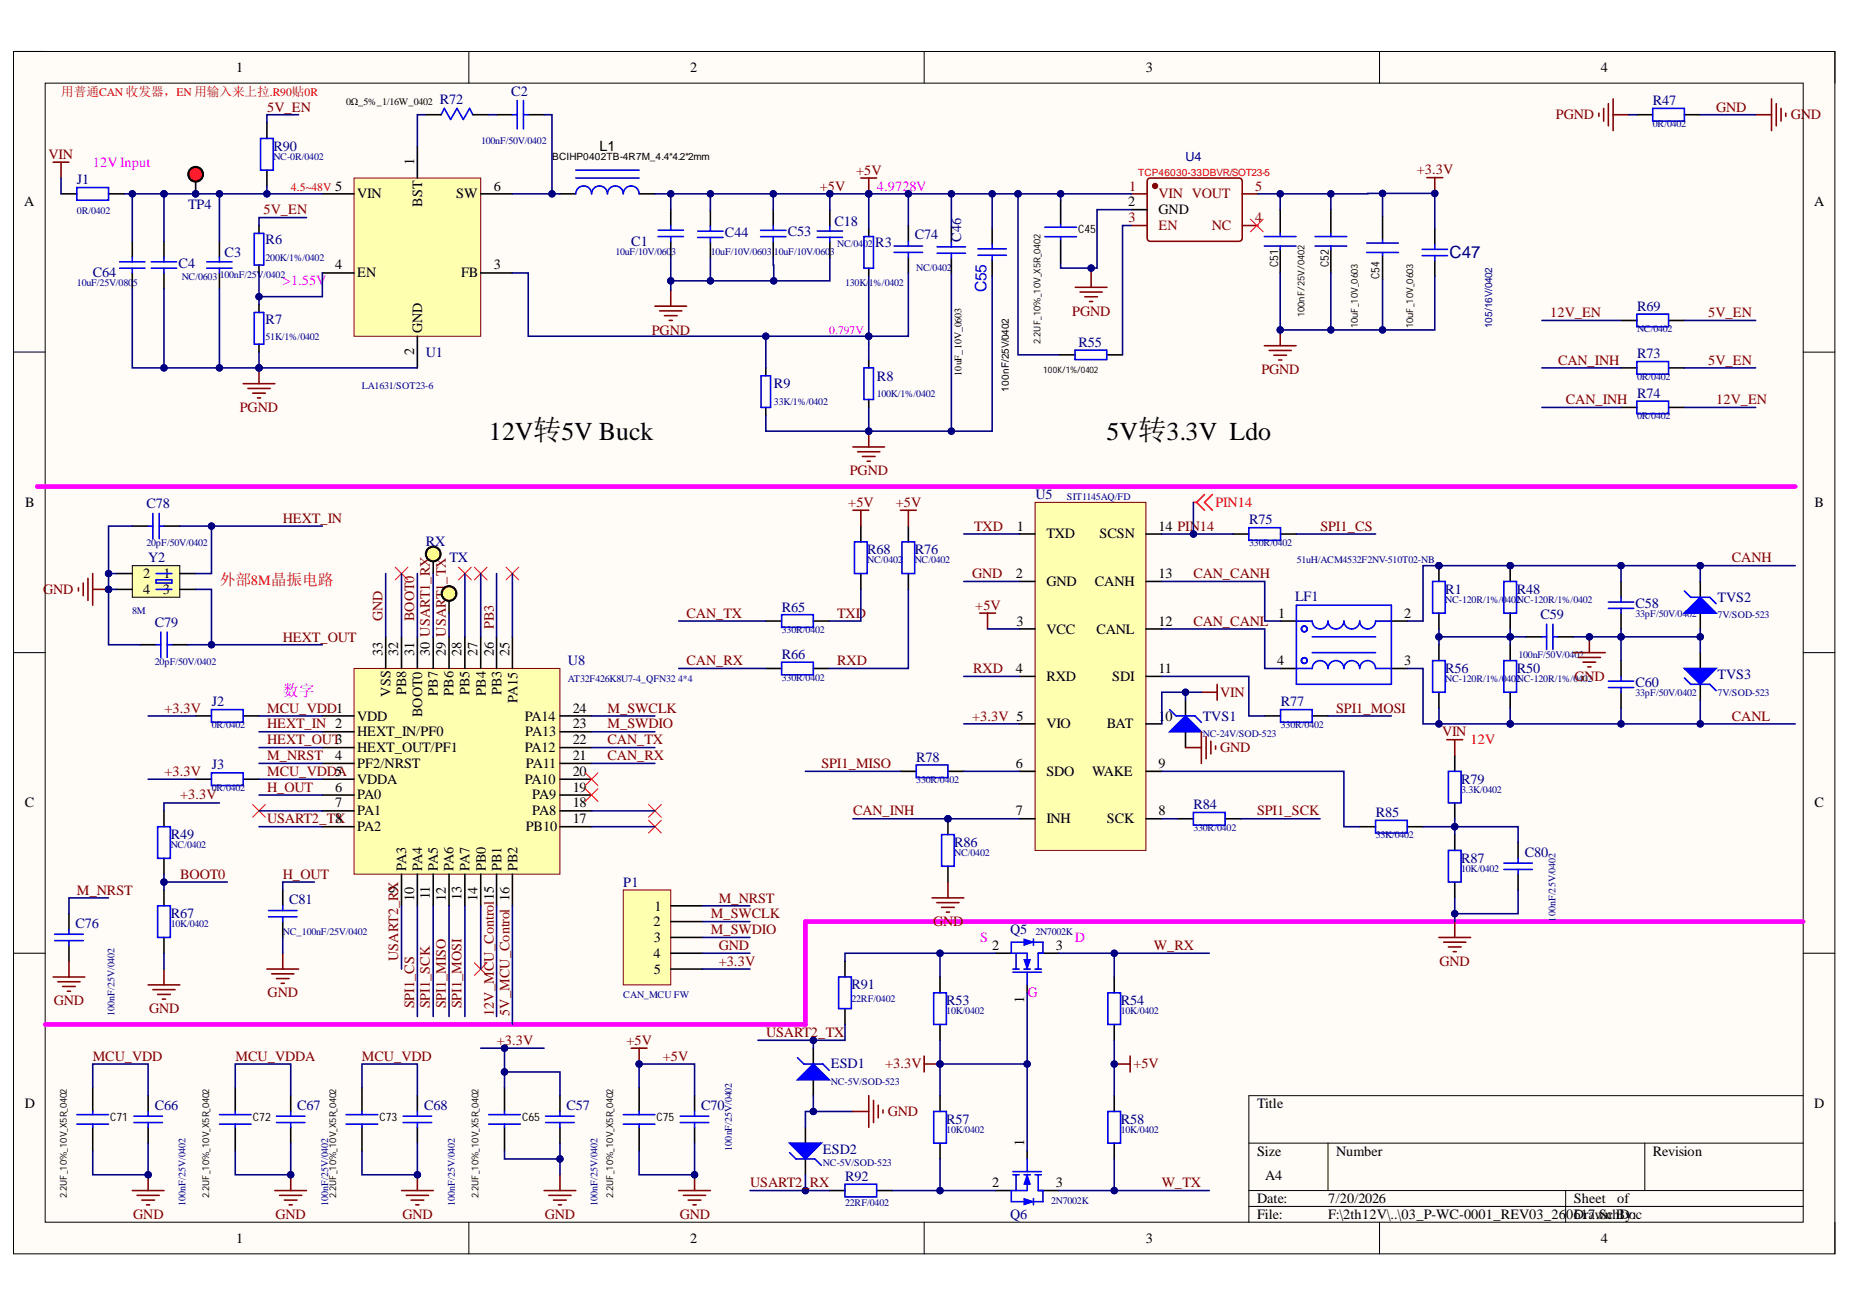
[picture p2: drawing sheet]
<svg xmlns="http://www.w3.org/2000/svg" width="297mm" height="210mm" viewBox="0 0 297 210" stroke-linecap="round" stroke-linejoin="round" font-family="sans-serif">
<defs><g id="words">
<g font-size="4.1">
<text x="78.5" y="70.7">12V转5V Buck</text>
<text x="177.7" y="70.7">5V转3.3V Ldo</text>
</g>
<text font-size="2.7" fill="#000080" x="232.7" y="41.5">C47</text>
<text font-size="2.5" fill="#00f" x="158.4" y="46.9" transform="rotate(-90 158.4 46.9)">C55</text>
<text font-size="2.5" fill="#f00" x="35.3" y="94">外部8M晶振电路</text>
<text font-size="2.5" fill="#f0f" x="45.4" y="111.8">数字</text>
<g font-size="2.3">
<text x="37.9" y="11.6">1</text>
<text x="110.8" y="11.6">2</text>
<text x="184" y="11.6">3</text>
<text x="257" y="11.6">4</text>
<text x="66.5" y="26.5" transform="rotate(-90 66.5 26.5)">1</text>
<text x="96.3" y="24.3">L1</text>
<text x="3.9" y="33.1">A</text>
<text x="53.8" y="30.6">5</text>
<text x="57.4" y="31.9">VIN</text>
<text x="67.8" y="33.2" transform="rotate(-90 67.8 33.2)">BST</text>
<text x="73.3" y="31.9">SW</text>
<text x="79.3" y="30.6">6</text>
<text x="181.1" y="33.1">2</text>
<text x="186" y="34.4">GND</text>
<text x="291.3" y="33.1">A</text>
<text x="53.8" y="43.3">4</text>
<text x="57.4" y="44.5">EN</text>
<text x="74" y="44.5">FB</text>
<text x="79.3" y="43.3">3</text>
<text x="67.8" y="53.5" transform="rotate(-90 67.8 53.5)">GND</text>
<text x="66.5" y="57.1" transform="rotate(-90 66.5 57.1)">2</text>
<text x="4.1" y="81.4">B</text>
<text x="291.4" y="81.4">B</text>
<text x="163.3" y="85.2">1</text>
<text x="168" y="86.5">TXD</text>
<text x="176.6" y="86.5">SCSN</text>
<text x="186" y="85.2">14 PIN14</text>
<text x="23" y="92.9">2</text>
<text x="23" y="95.4">4</text>
<text x="26.1" y="95.4">3</text>
<text x="26.2" y="92.9">1</text>
<text x="163.1" y="92.9">2</text>
<text x="168" y="94.2">GND</text>
<text x="175.8" y="94.2">CANH</text>
<text x="186" y="92.9">13</text>
<text x="163.2" y="100.5">3</text>
<text x="168" y="101.8">VCC</text>
<text x="176" y="101.8">CANL</text>
<text x="186" y="100.5">12</text>
<text x="205.2" y="99.2">1</text>
<text x="225.5" y="99.2">2</text>
<text x="61.4" y="105.3" transform="rotate(-90 61.4 105.3)">33</text>
<text x="64" y="105.3" transform="rotate(-90 64 105.3)">32</text>
<text x="66.5" y="105.3" transform="rotate(-90 66.5 105.3)">31</text>
<text x="69" y="105.3" transform="rotate(-90 69 105.3)">30 USART1_RX</text>
<text x="71.6" y="105.3" transform="rotate(-90 71.6 105.3)">29 USART1_TX</text>
<text x="74.1" y="105.3" transform="rotate(-90 74.1 105.3)">28</text>
<text x="76.6" y="105.3" transform="rotate(-90 76.6 105.3)">27</text>
<text x="79.3" y="105.3" transform="rotate(-90 79.3 105.3)">26</text>
<text x="81.8" y="105.3" transform="rotate(-90 81.8 105.3)">25</text>
<text x="205.1" y="106.8">4</text>
<text x="225.5" y="106.8">3</text>
<text x="62.7" y="111.9" transform="rotate(-90 62.7 111.9)">VSS</text>
<text x="65.2" y="111.7" transform="rotate(-90 65.2 111.7)">PB8</text>
<text x="70.3" y="111.7" transform="rotate(-90 70.3 111.7)">PB7</text>
<text x="72.8" y="111.7" transform="rotate(-90 72.8 111.7)">PB6</text>
<text x="75.4" y="111.7" transform="rotate(-90 75.4 111.7)">PB5</text>
<text x="78" y="111.7" transform="rotate(-90 78 111.7)">PB4</text>
<text x="80.5" y="111.7" transform="rotate(-90 80.5 111.7)">PB3</text>
<text x="83.1" y="112.9" transform="rotate(-90 83.1 112.9)">PA15</text>
<text x="163.1" y="108.1">4</text>
<text x="168" y="109.4">RXD</text>
<text x="178.6" y="109.4">SDI</text>
<text x="186" y="108.1">11</text>
<text x="57.4" y="115.7">VDD</text>
<text x="57.4" y="118.3">HEXT_IN/PF0</text>
<text x="67.8" y="115.2" transform="rotate(-90 67.8 115.2)">BOOT0</text>
<text x="84.3" y="115.7">PA14</text>
<text x="84.3" y="118.3">PA13</text>
<text x="92" y="119.5">22</text>
<text x="92" y="117">23</text>
<text x="92" y="114.4">24</text>
<text x="168" y="117">VIO</text>
<text x="177.7" y="117">BAT</text>
<text x="186" y="115.7">1</text>
<text x="187.1" y="115.7">0</text>
<text x="53.8" y="122.1">4</text>
<text x="57.4" y="120.8">HEXT_OUT/PF1</text>
<text x="57.4" y="123.3">PF2/NRST</text>
<text x="57.4" y="125.9">VDDA 模拟</text>
<text x="84.3" y="125.9">PA10</text>
<text x="84.3" y="120.8">PA12</text>
<text x="84.4" y="123.3">PA11</text>
<text x="92" y="124.6">20</text>
<text x="92" y="122.1">21</text>
<text x="163.1" y="123.3">6</text>
<text x="168" y="124.6">SDO</text>
<text x="175.4" y="124.6">WAKE</text>
<text x="186" y="123.3">9</text>
<text x="4" y="129.7">C</text>
<text x="53.8" y="127.1">6</text>
<text x="53.8" y="129.7">7</text>
<text x="57.4" y="128.4">PA0</text>
<text x="57.4" y="130.9">PA1</text>
<text x="85.4" y="130.9">PA8</text>
<text x="85.4" y="128.4">PA9</text>
<text x="92" y="129.7">18</text>
<text x="92" y="127.1">19</text>
<text x="163.1" y="130.9">7</text>
<text x="186" y="130.9">8</text>
<text x="291.4" y="129.7">C</text>
<text x="57.4" y="133.5">PA2</text>
<text x="84.4" y="133.5">PB10</text>
<text x="92" y="132.2">17</text>
<text x="168" y="132.2">INH</text>
<text x="177.7" y="132.2">SCK</text>
<text x="65.2" y="139.9" transform="rotate(-90 65.2 139.9)">PA3</text>
<text x="67.8" y="139.9" transform="rotate(-90 67.8 139.9)">PA4</text>
<text x="70.3" y="139.9" transform="rotate(-90 70.3 139.9)">PA5</text>
<text x="72.8" y="139.9" transform="rotate(-90 72.8 139.9)">PA6</text>
<text x="75.4" y="139.9" transform="rotate(-90 75.4 139.9)">PA7</text>
<text x="78" y="139.9" transform="rotate(-90 78 139.9)">PB0</text>
<text x="80.5" y="139.9" transform="rotate(-90 80.5 139.9)">PB1</text>
<text x="83.1" y="139.9" transform="rotate(-90 83.1 139.9)">PB2</text>
<text x="66.5" y="144.6" transform="rotate(-90 66.5 144.6)">10</text>
<text x="69" y="144.5" transform="rotate(-90 69 144.5)">11</text>
<text x="71.6" y="144.6" transform="rotate(-90 71.6 144.6)">12</text>
<text x="74.1" y="144.5" transform="rotate(-90 74.1 144.5)">13</text>
<text x="76.6" y="144.6" transform="rotate(-90 76.6 144.6)">14</text>
<text x="104.9" y="148.8">2</text>
<text x="105.1" y="146.2">1</text>
<text x="104.9" y="153.8">4</text>
<text x="105" y="151.3">3</text>
<text x="159.3" y="152.6">2</text>
<text x="169.5" y="152.6">3</text>
<text x="105" y="156.4">5</text>
<text x="164.5" y="161.1" transform="rotate(-90 164.5 161.1)">1</text>
<text x="4" y="177.9">D</text>
<text x="201.9" y="177.9">Title</text>
<text x="291.3" y="177.9">D</text>
<text x="164.5" y="184.1" transform="rotate(-90 164.5 184.1)">1</text>
<text x="201.9" y="185.6">Size</text>
<text x="214.5" y="185.6">Number</text>
<text x="265.4" y="185.6">Revision</text>
<text x="159.3" y="190.7">2</text>
<text x="169.5" y="190.7">3</text>
<text x="203.1" y="189.4">A4</text>
<text x="201.9" y="193.2">Date:</text>
<text x="201.9" y="195.8">File:</text>
<text x="213.3" y="193.2">7/20/2026</text>
<text x="213.3" y="195.8">F:\2th12V\..\03_P-WC-0001_REV03_26</text>
<text x="251.5" y="195.8">0617.Sc By:</text>
<text x="252.7" y="193.2">Sheet</text>
<text x="252.7" y="195.8">DrawnhDoc</text>
<text x="259.7" y="193.2">of</text>
<text x="37.9" y="199.6">1</text>
<text x="110.8" y="199.6">2</text>
<text x="184" y="199.6">3</text>
<text x="257" y="199.6">4</text>
</g>
<g font-size="2.3" fill="#800000">
<text x="42.9" y="17.9">5V_EN</text>
<text x="275.5" y="17.9">GND</text>
<text x="249.8" y="19.2">PGND</text>
<text x="287.5" y="19.2">GND</text>
<text x="7.8" y="25.5">VIN</text>
<text x="137.5" y="28.1">+5V</text>
<text x="227.5" y="28">+3.3V</text>
<text x="42.3" y="34.4">5V_EN</text>
<text x="131.6" y="30.6">+5V</text>
<text x="104.6" y="53.8">PGND</text>
<text x="172.2" y="50.7">PGND</text>
<text x="248.9" y="51">12V_EN</text>
<text x="274.3" y="51">5V_EN</text>
<text x="250.2" y="58.6">CAN_INH</text>
<text x="274.3" y="58.6">5V_EN</text>
<text x="202.5" y="60.1">PGND</text>
<text x="251.4" y="64.9">CAN_INH</text>
<text x="275.5" y="64.9">12V_EN</text>
<text x="38.5" y="66.2">PGND</text>
<text x="136.5" y="76.3">PGND</text>
<text x="45.4" y="83.9">HEXT_IN</text>
<text x="136.2" y="81.4">+5V</text>
<text x="143.8" y="81.4">+5V</text>
<text x="156.4" y="85.2">TXD</text>
<text x="212" y="85.2">SPI1_CS</text>
<text x="6.9" y="95.4">GND</text>
<text x="156.1" y="92.9">GND</text>
<text x="191.6" y="92.9">CAN_CANH</text>
<text x="278.1" y="90.3">CANH</text>
<text x="61.4" y="99.7" transform="rotate(-90 61.4 99.7)">GND</text>
<text x="66.5" y="99.7" transform="rotate(-90 66.5 99.7)">BOOT0</text>
<text x="79.3" y="101" transform="rotate(-90 79.3 101)">PB3</text>
<text x="110.2" y="99.2">CAN_TX</text>
<text x="134.4" y="99.2">TXD</text>
<text x="156.6" y="98">+5V</text>
<text x="191.6" y="100.5">CAN_CANL</text>
<text x="45.4" y="103">HEXT_OUT</text>
<text x="110.2" y="106.8">CAN_RX</text>
<text x="134.4" y="106.8">RXD</text>
<text x="156.3" y="108.1">RXD</text>
<text x="195.9" y="111.9">VIN</text>
<text x="252.8" y="109.4">GND</text>
<text x="26.4" y="114.4">+3.3V</text>
<text x="42.9" y="117">HEXT_IN 2</text>
<text x="42.9" y="119.5">HEXT_OUT3</text>
<text x="42.9" y="114.4">MCU_VDD1</text>
<text x="97.5" y="119.5">CAN_TX</text>
<text x="97.5" y="117">M_SWDIO</text>
<text x="97.5" y="114.4">M_SWCLK</text>
<text x="156.1" y="115.7">+3.3V 5</text>
<text x="214.5" y="114.4">SPI1_MOSI</text>
<text x="231.5" y="118.3">VIN</text>
<text x="278.1" y="115.7">CANL</text>
<text x="26.4" y="124.6">+3.3V</text>
<text x="42.9" y="122.1">M_NRST</text>
<text x="42.9" y="124.6">MCU_VDD5A</text>
<text x="97.5" y="122.1">CAN_RX</text>
<text x="131.9" y="123.3">SPI1_MISO</text>
<text x="195.9" y="120.8">GND</text>
<text x="28.9" y="128.4">+3.3V</text>
<text x="42.9" y="127.1">H_OUT</text>
<text x="137" y="130.9">CAN_INH</text>
<text x="201.9" y="130.9">SPI1_SCK</text>
<text x="42.9" y="132.2">USART2_T8</text>
<text x="53.8" y="132.2">X</text>
<text x="12.4" y="143.7">M_NRST</text>
<text x="28.9" y="141.2">BOOT0</text>
<text x="45.4" y="141.2">H_OUT</text>
<text x="114.1" y="147.5">M_SWCLK</text>
<text x="115.4" y="145">M_NRST</text>
<text x="149.8" y="148.8">GND</text>
<text x="64" y="154.3" transform="rotate(-90 64 154.3)">USART2_R9X</text>
<text x="114.1" y="150">M_SWDIO</text>
<text x="115.4" y="155.1">+3.3V</text>
<text x="115.4" y="152.6">GND</text>
<text x="185.3" y="152.6">W_RX</text>
<text x="231.1" y="155.1">GND</text>
<text x="8.6" y="161.4">GND</text>
<text x="43" y="160.2">GND</text>
<text x="66.5" y="162" transform="rotate(-90 66.5 162)">SPI1_CS</text>
<text x="69" y="162" transform="rotate(-90 69 162)">SPI1_SCK</text>
<text x="71.6" y="162" transform="rotate(-90 71.6 162)">SPI1_MISO</text>
<text x="74.1" y="162" transform="rotate(-90 74.1 162)">SPI1_MOSI</text>
<text x="23.9" y="162.7">GND</text>
<text x="79.3" y="163.2" transform="rotate(-90 79.3 163.2)">12V_MCU_Control15</text>
<text x="79.8" y="167.8">+3.3V</text>
<text x="81.8" y="163.2" transform="rotate(-90 81.8 163.2)">5V_MCU_Control 16</text>
<text x="100.6" y="167.8">+5V</text>
<text x="123" y="166.5">USART2_TX</text>
<text x="14.9" y="170.3">MCU_VDD</text>
<text x="37.8" y="170.3">MCU_VDDA</text>
<text x="58.1" y="170.3">MCU_VDD</text>
<text x="106.4" y="170.3">+5V</text>
<text x="142.1" y="171.6">+3.3V</text>
<text x="182" y="171.6">+5V</text>
<text x="142.5" y="179.3">GND</text>
<text x="120.5" y="190.7">USART2_</text>
<text x="130" y="190.7">RX</text>
<text x="186.5" y="190.7">W_TX</text>
<text x="21.4" y="195.8">GND</text>
<text x="44.2" y="195.8">GND</text>
<text x="64.6" y="195.8">GND</text>
<text x="87.5" y="195.8">GND</text>
<text x="109.1" y="195.8">GND</text>
</g>
<g font-size="2.3" fill="#000080">
<text x="70.6" y="16.6">R72</text>
<text x="82.1" y="15.4">C2</text>
<text x="265.4" y="16.9">R47</text>
<text x="12.4" y="29.6">J1</text>
<text x="43.9" y="24.3">R90</text>
<text x="30.2" y="33.6">TP4</text>
<text x="36" y="41.2">C3</text>
<text x="42.6" y="39.2">R6</text>
<text x="101.3" y="39.5">C1</text>
<text x="116.4" y="38.1">C44</text>
<text x="126.5" y="38">C53</text>
<text x="134" y="36.3">C18</text>
<text x="140.5" y="39.7">R3</text>
<text x="146.9" y="38.5">C74</text>
<text x="154.3" y="38.8" transform="rotate(-90 154.3 38.8)">C46</text>
<text x="14.9" y="44.5">C64</text>
<text x="28.7" y="43">C4</text>
<text x="42.6" y="52">R7</text>
<text x="262.8" y="50">R69</text>
<text x="68.4" y="57.3">U1</text>
<text x="173.2" y="55.8">R55</text>
<text x="262.8" y="57.6">R73</text>
<text x="124.3" y="62.4">R9</text>
<text x="140.8" y="61.1">R8</text>
<text x="262.8" y="63.9">R74</text>
<text x="23.5" y="81.7">C78</text>
<text x="166.2" y="80.1">U5</text>
<text x="68.4" y="87.7">RX</text>
<text x="139.2" y="89">R68</text>
<text x="146.9" y="89">R76</text>
<text x="200.6" y="84.2">R75</text>
<text x="23.8" y="90.3">Y2</text>
<text x="72.2" y="90.3">TX</text>
<text x="232.1" y="95.4">R1</text>
<text x="243.6" y="95.4">R48</text>
<text x="24.9" y="100.8">C79</text>
<text x="125.5" y="98.2">R65</text>
<text x="207.9" y="96.4">LF1</text>
<text x="247.4" y="99.5">C59</text>
<text x="262.6" y="97.7">C58</text>
<text x="275.8" y="96.7">TVS2</text>
<text x="91.2" y="106.8">U8</text>
<text x="125.5" y="105.8">R66</text>
<text x="34" y="113.4">J2</text>
<text x="205.7" y="113.4">R77</text>
<text x="232.1" y="108.1">R56</text>
<text x="243.6" y="108.1">R50</text>
<text x="262.6" y="110.4">C60</text>
<text x="275.8" y="109.1">TVS3</text>
<text x="193.1" y="115.7">TVS1</text>
<text x="34" y="123.6">J3</text>
<text x="147.1" y="122.3">R78</text>
<text x="234.6" y="125.9">R79</text>
<text x="191.6" y="129.9">R84</text>
<text x="220.9" y="131.2">R85</text>
<text x="27.4" y="134.7">R49</text>
<text x="153.2" y="136.1">R86</text>
<text x="244.8" y="137.6">C80</text>
<text x="100.1" y="142.4">P1</text>
<text x="234.6" y="138.6">R87</text>
<text x="12.1" y="149">C76</text>
<text x="27.4" y="147.5">R67</text>
<text x="46.4" y="145.2">C81</text>
<text x="162.2" y="150">Q5</text>
<text x="136.7" y="158.9">R91</text>
<text x="151.9" y="161.4">R53</text>
<text x="179.9" y="161.4">R54</text>
<text x="133.4" y="171.6">ESD1</text>
<text x="24.9" y="178.2">C66</text>
<text x="47.7" y="178.2">C67</text>
<text x="68.1" y="178.2">C68</text>
<text x="90.9" y="178.2">C57</text>
<text x="112.6" y="178.2">C70</text>
<text x="132.1" y="185.4">ESD2</text>
<text x="151.9" y="180.6">R57</text>
<text x="179.9" y="180.6">R58</text>
<text x="135.7" y="189.7">R92</text>
<text x="162.2" y="195.8">Q6</text>
</g>
<g font-size="2.3" fill="#f0f">
<text x="14.9" y="26.8">12VInput</text>
<text x="140.8" y="30.6">4.9728V</text>
<text x="45.4" y="45.8">&gt;1.55V</text>
<text x="157.4" y="151.3">S</text>
<text x="172.6" y="151.3">D</text>
<text x="165" y="160.2">G</text>
</g>
<g font-size="2.3" fill="#800">
<text x="181.2" y="35.7">3</text>
<text x="181.3" y="30.6">1</text>
<text x="186" y="31.9">VIN VOUT</text>
<text x="201.5" y="30.6">5</text>
<text x="201.5" y="35.7">4</text>
<text x="186" y="36.9">EN</text>
<text x="194.6" y="36.9">NC</text>
</g>
<g font-size="2.3" fill="#f00">
<text x="195.2" y="81.4">PIN14</text>
<text x="236.1" y="119.5">12V</text>
</g>
<text font-size="2" fill="#f00" x="9.8" y="15.4">用普通CAN 收发器，EN 用输入来上拉.R90贴0R</text>
<text font-size="2" fill="#000080" x="190.3" y="25.8">U4</text>
<text font-size="1.9" fill="#f00" x="46.7" y="30.7">4.5~48V</text>
<g font-size="1.9">
<text x="173.1" y="37.4">C45</text>
<text x="205.2" y="42.9" transform="rotate(-90 205.2 42.9)">C51</text>
<text x="213.4" y="42.9" transform="rotate(-90 213.4 42.9)">C52</text>
<text x="221.5" y="44.9" transform="rotate(-90 221.5 44.9)">C54</text>
<text x="17.7" y="180">C71</text>
<text x="40.6" y="180">C72</text>
<text x="60.9" y="180">C73</text>
<text x="83.8" y="180">C65</text>
<text x="105.4" y="180">C75</text>
</g>
<text font-size="1.9" fill="#f0f" x="133.2" y="53.6">0.797V</text>
<g font-size="1.6">
<text x="55.6" y="16.8">0Ω_5%_1/16W_0402</text>
<text x="88.7" y="25.7">BCIHP0402TB-4R7M_4.4*4.2*2mm</text>
<text x="154.4" y="60.4" transform="rotate(-90 154.4 60.4)">10uF_10V_0603</text>
<text x="162" y="62.9" transform="rotate(-90 162 62.9)">100nF/25V/0402</text>
</g>
<g font-size="1.6" fill="#000080">
<text x="77.2" y="23.2">100nF/50V/0402</text>
<text x="265.4" y="20.4">0R/0402</text>
<text x="43.9" y="25.7">NC-0R/0402</text>
<text x="12.4" y="34.3">0R/0402</text>
<text x="42.6" y="41.9">200K/1%/0402</text>
<text x="98.8" y="40.9">10uF/10V/060</text>
<text x="107.8" y="40.9">3</text>
<text x="114.1" y="40.9">10uF/10V/0603</text>
<text x="124.3" y="40.9">10uF/10V/060</text>
<text x="133.3" y="40.9">3</text>
<text x="134.4" y="39.6">NC/0402</text>
<text x="12.4" y="46">10uF/25V/080</text>
<text x="21.3" y="46">5</text>
<text x="29.2" y="45">NC/0603</text>
<text x="35.3" y="44.7">100nF/25V/0402</text>
<text x="135.7" y="46">130K/</text>
<text x="139.5" y="46">1%/0402</text>
<text x="147.1" y="43.4">NC/0402</text>
<text x="239.6" y="52.7" transform="rotate(-90 239.6 52.7)">105/16V/0402</text>
<text x="262.8" y="53.3">NC/0402</text>
<text x="42.6" y="54.6">51K/1%/0402</text>
<text x="58.1" y="62.5">LA1631/SOT23-6</text>
<text x="124.3" y="65.1">33K/1%/0402</text>
<text x="140.8" y="63.8">100K/1%/0402</text>
<text x="262.8" y="61">0R/0402</text>
<text x="262.8" y="67.4">0R/0402</text>
<text x="171.3" y="80.3">SIT1145AQ/FD</text>
<text x="23.5" y="87.7">20pF/50V/0402</text>
<text x="200.6" y="87.7">330R/0402</text>
<text x="139.2" y="90.4">NC/0402</text>
<text x="146.9" y="90.4">NC/0402</text>
<text x="208.2" y="90.4">51uH/ACM4532F2NV-510T02-NB</text>
<text x="21.2" y="98.6">8M</text>
<text x="125.5" y="101.6">330R/0402</text>
<text x="232.1" y="96.8">NC-120R/1%/0</text>
<text x="241.9" y="96.8">402NC-120R/1%/0402</text>
<text x="262.6" y="99.1">33pF/50V/0402</text>
<text x="275.8" y="99.3">7V/SOD-523</text>
<text x="24.9" y="106.8">20pF/50V/0402</text>
<text x="243.8" y="105.7">100nF/50V/0402</text>
<text x="91.2" y="109.5">AT32F426K8U7-4_QFN32</text>
<text x="108.9" y="109.5">4*4</text>
<text x="125.5" y="109.3">330R/0402</text>
<text x="232.1" y="109.5">NC-120R/1%/0</text>
<text x="241.9" y="109.5">402NC-120R/1%/0402</text>
<text x="262.6" y="111.8">33pF/50V/0402</text>
<text x="275.8" y="111.8">7V/SOD-523</text>
<text x="34" y="116.9">0R/0402</text>
<text x="193.1" y="118.4">NC-24V/SOD-523</text>
<text x="205.7" y="116.9">330R/0402</text>
<text x="147.1" y="125.8">330R/0402</text>
<text x="34" y="127">0R/0402</text>
<text x="234.6" y="127.3">3.3K/0402</text>
<text x="27.4" y="136.2">NC/0402</text>
<text x="153.2" y="137.4">NC/0402</text>
<text x="191.6" y="133.4">330R/0402</text>
<text x="220.9" y="134.7">33K/0402</text>
<text x="234.6" y="140">10K/0402</text>
<text x="27.4" y="148.9">10K/0402</text>
<text x="249.7" y="148" transform="rotate(-90 249.7 148)">100nF/25V/0402</text>
<text x="45.4" y="150.2">NC_100nF/25V/0402</text>
<text x="166.2" y="150.2">2N7002K</text>
<text x="100.1" y="160.3">CAN_MCU FW</text>
<text x="136.7" y="160.9">22RF/0402</text>
<text x="18.4" y="163.2" transform="rotate(-90 18.4 163.2)">100nF/25V/0402</text>
<text x="151.9" y="162.9">10K/0402</text>
<text x="179.9" y="162.9">10K/0402</text>
<text x="133.4" y="174.3">NC-5V/SOD-523</text>
<text x="117.5" y="184.9" transform="rotate(-90 117.5 184.9)">100nF/25V/0402</text>
<text x="151.9" y="181.9">10K/0402</text>
<text x="179.9" y="181.9">10K/0402</text>
<text x="132.1" y="187.2">NC-5V/SOD-523</text>
<text x="29.8" y="193.7" transform="rotate(-90 29.8 193.7)">100nF/25V/0402</text>
<text x="52.7" y="193.7" transform="rotate(-90 52.7 193.7)">100nF/25V/0402</text>
<text x="73" y="193.7" transform="rotate(-90 73 193.7)">100nF/25V/0402</text>
<text x="95.9" y="193.7" transform="rotate(-90 95.9 193.7)">100nF/25V/0402</text>
<text x="135.7" y="193.7">22RF/0402</text>
<text x="168.8" y="193.4">2N7002K</text>
</g>
<text font-size="1.6" fill="#f00" x="182.7" y="28.2">TCP46030-33DBVR/SOT23-5</text>
<g font-size="1.5">
<text x="209.5" y="51" transform="rotate(-90 209.5 51)">100nF/25V/0402</text>
<text x="218" y="52.7" transform="rotate(-90 218 52.7)">10uF_10V_0603</text>
<text x="226.9" y="52.7" transform="rotate(-90 226.9 52.7)">10uF_10V_0603</text>
<text x="167.1" y="55.3" transform="rotate(-90 167.1 55.3)">2.2UF_10%_10V_X5R_0402</text>
<text x="10.7" y="192.5" transform="rotate(-90 10.7 192.5)">2.2UF_10%_10V_X5R_0402</text>
<text x="33.6" y="192.5" transform="rotate(-90 33.6 192.5)">2.2UF_10%_10V_X5R_0402</text>
<text x="54" y="192.5" transform="rotate(-90 54 192.5)">2.2UF_10%_10V_X5R_0402</text>
<text x="76.8" y="192.5" transform="rotate(-90 76.8 192.5)">2.2UF_10%_10V_X5R_0402</text>
<text x="98.5" y="192.5" transform="rotate(-90 98.5 192.5)">2.2UF_10%_10V_X5R_0402</text>
</g>
<text font-size="1.4" x="167.5" y="59.9">100K/1%/0402</text>
</g></defs>
<path d="M2.2 8.3h292.4v193.1h-292.4z" fill-rule="evenodd" fill="#fffcf8"/>
<path d="M2.2 8.3h292.4v193.1h-292.4z" fill="none" stroke="#000" stroke-width=".16"/>
<path d="M7.3 13.4h282.2v182.9h-282.2z" fill-rule="evenodd" fill="#fffcf8"/>
<g fill="none" stroke="#000" stroke-width=".16">
<path d="M2.2 8.3h5.1M7.3 13.4h282.2v182.9h-282.2zM75.3 8.3v5M148.4 8.3v5M221.5 8.3v5.1M289.5 8.3h5.1v5.1M2.2 56.5h5.1M289.5 56.5h5.1M2.2 104.8h5.1M289.5 104.8h5.1M2.2 153.1h5.1M289.5 153.1h5.1"/>
<path d="M289.5 176h-89v20.3M75.3 196.3v5.1M148.4 196.3v5.1M200.5 183.6h89M200.5 191.2h89M200.5 193.7h89M213.2 183.6v7.6M221.5 196.3v5.1M251.4 191.2v5.1M264.1 183.6v7.6M294.6 196.3v5.1"/>
</g>
<g fill="none" stroke="#000" stroke-width=".25">
<path d="M79.7 18.4h2.6M84.8 18.4h2.6M26.3 38.8v2.5M35.2 38.8v2.5M89.9 31.1h2.5M102.6 31.1h2.6M114.1 33.8v2.6M114.1 38.9v2.5M124.2 33.7v2.5M124.2 38.8v2.5M133.2 33.8v2.5M133.2 38.9v2.5"/>
<path d="M139.5 36.7v1.3M26.3 43.8v2.6M35.2 43.8v2.6M139.5 43.1v1.2M139.5 57.8v1.3M139.5 64.2v1.2"/>
</g>
<g fill="none" stroke="#00f" stroke-width=".25">
<path d="M82.3 18.4h.7M83 16.1v4.6M84.1 18.4h.7M84.1 16.1v4.6M92.4 31.1a1.27 1.27 0 0 1 1.3-1.2 1.27 1.27 0 0 1 1.3 1.2 1.27 1.27 0 0 1 1.3-1.2 1.27 1.27 0 0 1 1.2 1.2 1.27 1.27 0 0 1 1.3-1.2 1.27 1.27 0 0 1 1.3 1.2 1.27 1.27 0 0 1 1.2-1.2 1.27 1.27 0 0 1 1.3 1.2M92.4 28.6h10.2M92.4 27.3h10.2M112 38.1h4.1M112 37.1h4.1M114.1 36.4v.7M114.1 38.1v.8M122.1 38h4.1"/>
<path d="M122.1 37h4.1M124.2 36.2v.8M124.2 38v.8M131.2 38.1h4.1M131.2 37.1h4.1M133.2 36.3v.8M133.2 38.1v.8M138.7 38h1.5v5.1h-1.5zM24.3 43.1h4.1M24.3 42.1h4.1M26.3 41.3v.8M26.3 43.1v.7"/>
<path d="M33.2 43.1h4.1M33.2 42.1h4.1M35.2 41.3v.8M35.2 43.1v.7M138.7 59.1h1.5v5.1h-1.5z"/>
</g>
<path d="M41.6 59.1v2.5M105.2 49.2h5M105.9 49.9h3.6M106.7 50.7h2M107.4 51.5h.6M107.7 46.6v2.6M39 61.6h5.1M39.8 62.4h3.6M40.6 63.1h2M41.3 63.9h.5" fill="none" stroke="#800000" stroke-width=".25"/>
<path d="M59.6 40.3l2.1 2M61.7 40.3l-2.1 2" fill="none" stroke="#f00" stroke-width=".16"/>
<circle cx="41.6" cy="59.1" r=".51" fill="#000080"/>
<circle cx="41.6" cy="59.1" r=".51" fill="none" stroke="#000080" stroke-width=".16"/>
<path d="M9.8 31.1h2.5M17.4 31.1h2.6M41.6 36.2v1.3M41.6 42.6v1.2M41.6 48.9v1.3M41.6 55.3v1.2" fill="none" stroke="#000" stroke-width=".25"/>
<path d="M12.3 30.1h5.1v2h-5.1zM40.8 37.5h1.5v5.1h-1.5zM40.8 50.2h1.5v5.1h-1.5z" fill="none" stroke="#00f" stroke-width=".25"/>
<path d="M138.2 28.6h2.6M139.5 28.6v2.5" fill="none" stroke="#800000" stroke-width=".25"/>
<circle cx="139.5" cy="31.1" r=".51" fill="#000080"/>
<circle cx="139.5" cy="31.1" r=".51" fill="none" stroke="#000080" stroke-width=".16"/>
<path d="M123 59.1v1.3M123 65.4v1.3" fill="none" stroke="#000" stroke-width=".25"/>
<path d="M122.2 60.4h1.5v5h-1.5z" fill="none" stroke="#00f" stroke-width=".25"/>
<path d="M136.9 71.8h5.1M137.7 72.5h3.6M138.5 73.3h2M139.2 74.1h.5M139.5 69.2v2.6" fill="none" stroke="#800000" stroke-width=".25"/>
<circle cx="139.5" cy="69.2" r=".51" fill="#000080"/>
<circle cx="139.5" cy="69.2" r=".51" fill="none" stroke="#000080" stroke-width=".16"/>
<path d="M152.8 36.3v2.6M159.3 36.7v2.5M205.6 33.7v3.8M213.7 33.7v3.8M152.8 41.4v2.6M159.3 41.8v2.5M205.6 40v3.8M213.7 40v3.8" fill="none" stroke="#000" stroke-width=".25"/>
<g fill="none" stroke="#00f" stroke-width=".25">
<path d="M150.5 39.7h4.5M152.8 38.9v.8M157 40h4.6M159.3 39.2v.8M203 39.5h5.1M203 38h5.1M205.6 37.5v.5M205.6 39.5v.5M211.1 39.5h5.1M211.1 38h5.1M213.7 37.5v.5M213.7 39.5v.5"/>
<path d="M150.5 40.7h4.5M152.8 40.7v.7M157 41h4.6M159.3 41v.8"/>
</g>
<path d="M184.4 28.7h14.8l.3 .4-.1 9.4-.5 .3-14.5-.1-.2-.5v-9.1z" fill="none" stroke="#800" stroke-width=".25"/>
<circle cx="185.5" cy="29.9" r=".38" fill="#800"/>
<g fill="none" stroke="#800" stroke-width=".25">
<path d="M181.6 31.1h2.6M181.6 36.2h2.6M199.5 31.1h2.5M199.5 36.2h2.5"/>
<circle cx="185.5" cy="29.9" r=".38"/>
</g>
<path d="M170.3 32.2v3.8M170.3 38.5v3.8M181.6 33.7h2.6M222 34.7v3.8M230.4 36.7v2.6M170.1 57h2.5M177.7 57h2.5M222 41.1v3.8M230.4 41.8v2.6" fill="none" stroke="#000" stroke-width=".25"/>
<g fill="none" stroke="#00f" stroke-width=".25">
<path d="M167.8 36.5h5M167.8 38h5M170.3 36v.5M170.3 38v.5M219.4 39h5.1M222 38.5v.5M230.4 39.3v.7M172.6 56.2h5.1v1.6h-5.1zM219.4 40.5h5.1M222 40.5v.6M228.3 40h4.1M228.3 41.1h4.1"/>
<path d="M230.4 41.1v.7"/>
</g>
<path d="M200.8 35.2l2 2M202.8 35.2l-2 2" fill="none" stroke="#f00" stroke-width=".16"/>
<path d="M172.7 46.1h5M173.4 46.9h3.6M174.2 47.7h2M174.9 48.4h.5M175.2 43.6v2.5M203 55.5h5.1M203.8 56.3h3.5M204.5 57.1h2.1M205.3 57.8h.5M205.6 53v2.5" fill="none" stroke="#800000" stroke-width=".25"/>
<circle cx="205.6" cy="53" r=".51" fill="#000080"/>
<circle cx="205.6" cy="53" r=".51" fill="none" stroke="#000080" stroke-width=".16"/>
<path d="M229.1 28.5h2.6M230.4 28.5v2.6" fill="none" stroke="#800000" stroke-width=".25"/>
<circle cx="230.4" cy="31.1" r=".51" fill="#000080"/>
<circle cx="230.4" cy="31.1" r=".51" fill="none" stroke="#000080" stroke-width=".16"/>
<path d="M8.5 26h2.6M9.8 26v2.6" fill="none" stroke="#800000" stroke-width=".25"/>
<path d="M56.8 28.6h20.4v25.4h-20.4z" fill-rule="evenodd" fill="#ffffb0"/>
<path d="M56.8 28.6h20.4v25.4h-20.4z" fill="none" stroke="#800000" stroke-width=".16"/>
<g fill="none" stroke="#000" stroke-width=".25">
<path d="M21.2 38.8v2.5M51.8 31.1h5M67 23.5v5.1M77.2 31.1h5.1M107.7 33.7v2.5M107.7 38.8v2.5M21.2 43.8v2.6M51.8 43.8h5M67 54v5.1M77.2 43.8h5.1M102.6 174.7v3.8M111.5 176v2.5"/>
<path d="M102.6 181v3.9M111.5 181v2.6"/>
</g>
<g fill="none" stroke="#00f" stroke-width=".25">
<path d="M105.7 38h4M105.7 37h4M107.7 36.2v.8M107.7 38v.8M19.2 43.1h4.1M19.2 42.1h4.1M21.2 41.3v.8M21.2 43.1v.7M100.1 179h5.1M102.6 178.5v.5M109.2 179.3h4.6M111.5 178.5v.8"/>
<path d="M100.1 180.5h5.1M102.6 180.5v.5M109.2 180.3h4.6M111.5 180.3v.7"/>
</g>
<path d="M109 191.2h5.1M109.7 192h3.6M110.5 192.7h2M111.3 193.5h.5M111.5 188.7v2.5" fill="none" stroke="#800000" stroke-width=".25"/>
<circle cx="111.5" cy="188.7" r=".51" fill="#000080"/>
<circle cx="111.5" cy="188.7" r=".51" fill="none" stroke="#000080" stroke-width=".16"/>
<path d="M101.3 168.3h2.6M102.6 168.3v2.6" fill="none" stroke="#800000" stroke-width=".25"/>
<circle cx="102.6" cy="170.9" r=".51" fill="#000080"/>
<circle cx="102.6" cy="170.9" r=".51" fill="none" stroke="#000080" stroke-width=".16"/>
<path d="M63.5 91.1l2 2M65.5 91.1l-2 2M73.6 91.1l2.1 2M75.7 91.1l-2.1 2M76.2 91.1l2 2M78.2 91.1l-2 2M81.3 91.1l2 2M83.3 91.1l-2 2M104.1 129.2l2.1 2M106.2 129.2l-2.1 2M76.2 154.6l2 2.1M78.2 154.6l-2 2.1" fill="none" stroke="#f00" stroke-width=".16"/>
<path d="M58.1 174.7v3.8M67 176v2.5M58.1 181v3.9M67 181v2.6" fill="none" stroke="#000" stroke-width=".25"/>
<path d="M55.6 179h5.1M58.1 178.5v.5M64.7 179.3h4.6M67 178.5v.8M55.6 180.5h5.1M58.1 180.5v.5M64.7 180.3h4.6M67 180.3v.7" fill="none" stroke="#00f" stroke-width=".25"/>
<path d="M64.5 191.2h5.1M65.2 192h3.6M66 192.7h2M66.8 193.5h.5M67 188.7v2.5" fill="none" stroke="#800000" stroke-width=".25"/>
<circle cx="67" cy="188.7" r=".51" fill="#000080"/>
<circle cx="67" cy="188.7" r=".51" fill="none" stroke="#000080" stroke-width=".16"/>
<path d="M37.8 174.7v3.8M46.7 176v2.5M37.8 181v3.9M46.7 181v2.6" fill="none" stroke="#000" stroke-width=".25"/>
<path d="M35.2 179h5.1M37.8 178.5v.5M44.4 179.3h4.6M46.7 178.5v.8M35.2 180.5h5.1M37.8 180.5v.5M44.4 180.3h4.6M46.7 180.3v.7" fill="none" stroke="#00f" stroke-width=".25"/>
<path d="M44.1 191.2h5.1M44.9 192h3.6M45.7 192.7h2M46.4 193.5h.5M46.7 188.7v2.5" fill="none" stroke="#800000" stroke-width=".25"/>
<circle cx="46.7" cy="188.7" r=".51" fill="#000080"/>
<circle cx="46.7" cy="188.7" r=".51" fill="none" stroke="#000080" stroke-width=".16"/>
<path d="M14.9 174.7v3.8M23.8 176v2.5M14.9 181v3.9M23.8 181v2.6" fill="none" stroke="#000" stroke-width=".25"/>
<path d="M12.3 179h5.1M14.9 178.5v.5M21.5 179.3h4.6M23.8 178.5v.8M12.3 180.5h5.1M14.9 180.5v.5M21.5 180.3h4.6M23.8 180.3v.7" fill="none" stroke="#00f" stroke-width=".25"/>
<path d="M21.2 191.2h5.1M22 192h3.6M22.8 192.7h2M23.5 193.5h.5M23.8 188.7v2.5" fill="none" stroke="#800000" stroke-width=".25"/>
<circle cx="23.8" cy="188.7" r=".51" fill="#000080"/>
<circle cx="23.8" cy="188.7" r=".51" fill="none" stroke="#000080" stroke-width=".16"/>
<path d="M262.8 18.4h2.6M270.4 18.4h2.6M205.6 99.7h2.6M223.4 99.7h2.6M205.6 107.4h2.6M223.4 107.4h2.6M81 174.7v3.8M89.9 176v2.5M81 181v3.9M89.9 181v2.6" fill="none" stroke="#000" stroke-width=".25"/>
<g fill="none" stroke="#00f" stroke-width=".25">
<path d="M265.4 17.4h5v2h-5zM208.2 99.7h2.5a1.27 1.27 0 0 0 1.3 1.3 1.27 1.27 0 0 0 1.2-1.3 1.27 1.27 0 0 0 1.3 1.3 1.27 1.27 0 0 0 1.3-1.3 1.27 1.27 0 0 0 1.2 1.3 1.27 1.27 0 0 0 1.3-1.3 1.27 1.27 0 0 0 1.3 1.3 1.27 1.27 0 0 0 1.3-1.3h2.5M208.2 97.2h15.2v12.7h-15.2zM208.2 107.4h2.5a1.27 1.27 0 0 1 1.3-1.3 1.27 1.27 0 0 1 1.2 1.3 1.27 1.27 0 0 1 1.3-1.3 1.27 1.27 0 0 1 1.3 1.3 1.27 1.27 0 0 1 1.2-1.3 1.27 1.27 0 0 1 1.3 1.3 1.27 1.27 0 0 1 1.3-1.3 1.27 1.27 0 0 1 1.3 1.3h2.5M210.7 104.8h10.2M210.7 102.3h10.2M78.5 179h5M81 178.5v.5M87.6 179.3h4.6M89.9 178.5v.8M78.5 180.5h5M81 180.5v.5"/>
<path d="M87.6 180.3h4.6M89.9 180.3v.7"/>
<circle cx="209.4" cy="101" r=".46"/>
<circle cx="209.4" cy="106.1" r=".46"/>
</g>
<g fill="none" stroke="#800000" stroke-width=".25">
<path d="M256.7 18.2v.5M257.5 17.4v2M258.2 16.6v3.6M259 18.4h2.5M259 15.9v5.1M281.9 18.4h2.5M284.4 15.9v5.1M285.2 16.6v3.6M286 17.4v2M286.7 18.2v.5M87.4 191.2h5M88.1 192h3.6"/>
<path d="M88.9 192.7h2M89.7 193.5h.5M89.9 188.7v2.5"/>
</g>
<circle cx="242.5" cy="90.8" r=".51" fill="#000080"/>
<circle cx="242.5" cy="90.8" r=".51" fill="none" stroke="#000080" stroke-width=".16"/>
<path d="M242.5 90.8v2.6" fill="none" stroke="#000" stroke-width=".25"/>
<circle cx="242.5" cy="90.8" r=".51" fill="#000080"/>
<circle cx="242.5" cy="90.8" r=".51" fill="none" stroke="#000080" stroke-width=".16"/>
<path d="M242.5 98.5v2.5M242.5 103.5v2.6M242.5 111.2v2.5M245 102.3h2.6M250.1 102.3h2.6" fill="none" stroke="#000" stroke-width=".25"/>
<path d="M241.5 93.4h2v5.1h-2zM241.5 106.1h2v5.1h-2zM247.6 102.3h.7M248.3 100.2v4.1M249.3 100.2v4.1M249.3 102.3h.8" fill="none" stroke="#00f" stroke-width=".25"/>
<path d="M252.7 104.8h5M253.4 105.6h3.6M254.2 106.3h2M254.9 107.1h.5M255.2 102.3v2.5" fill="none" stroke="#800000" stroke-width=".25"/>
<circle cx="255.2" cy="102.3" r=".51" fill="#000080"/>
<circle cx="255.2" cy="102.3" r=".51" fill="none" stroke="#000080" stroke-width=".16"/>
<path d="M260.3 93.4v2.5M260.3 98.5v2.5M273 93.4v2.5M273 98.5v2.5M260.3 106.1v2.5M260.3 111.2v2.5" fill="none" stroke="#000" stroke-width=".25"/>
<path d="M258.2 96.7h4.1M258.2 97.7h4.1M260.3 95.9v.8M260.3 97.7v.8M258.2 109.4h4.1M258.2 110.4h4.1M260.3 108.6v.8M260.3 110.4v.8" fill="none" stroke="#00f" stroke-width=".25"/>
<path d="M270.4 98.5l2.6-2.6 2.5 2.6z" fill="#00f"/>
<path d="M270.4 98.5l2.6-2.6 2.5 2.6zM270.4 94.9l1.1 1h3l1 1" fill="none" stroke="#00f" stroke-width=".25"/>
<path d="M273 104.8v2.6M273 109.9v2.5" fill="none" stroke="#000" stroke-width=".25"/>
<path d="M270.4 107.4h5.1l-2.5 2.5z" fill="#00f"/>
<path d="M270.4 107.4h5.1l-2.5 2.5zM270.4 108.9l1.1 1h3l1 1" fill="none" stroke="#00f" stroke-width=".25"/>
<circle cx="231" cy="90.8" r=".51" fill="#000080"/>
<circle cx="231" cy="90.8" r=".51" fill="none" stroke="#000080" stroke-width=".16"/>
<path d="M231 90.8v2.6" fill="none" stroke="#000" stroke-width=".25"/>
<circle cx="231" cy="90.8" r=".51" fill="#000080"/>
<circle cx="231" cy="90.8" r=".51" fill="none" stroke="#000080" stroke-width=".16"/>
<path d="M231 98.5v2.5M231 103.5v2.6M231 111.2v2.5M26.3 130.2v2.6M26.3 137.8v2.6M26.3 142.9v2.6M26.3 150.5v2.6M159.8 191.2h2.6M164.9 184.9v1.2M167.5 191.2h2.5" fill="none" stroke="#000" stroke-width=".25"/>
<path d="M230 93.4h2.1v5.1h-2.1zM230 106.1h2.1v5.1h-2.1zM25.3 132.8h2v5h-2zM25.3 145.5h2v5h-2zM162.6 188.2h4.6M162.6 188.7h1M163.1 188.7v2.5M164.4 188.7h1M164.9 186.1v2.1M164.9 188.7v2.5h-2.5M166.2 188.7h1M166.7 188.7v2.5" fill="none" stroke="#00f" stroke-width=".25"/>
<path d="M23.8 158.2h5.1M24.5 158.9h3.6M25.3 159.7h2M26.3 155.6v2.6M26.1 160.5h.5" fill="none" stroke="#800000" stroke-width=".25"/>
<path d="M164.9 188.7l.5 1.5h-1z" fill="#00f"/>
<path d="M164.9 188.7l.5 1.5h-1z" fill="none" stroke="#00f" stroke-width=".16"/>
<path d="M162.4 193h3.3M166.7 191.2h.8" fill="none" stroke="#00f" stroke-width=".25"/>
<path d="M164.4 192.5l1.5 .5-1.5 .5z" fill="#00f"/>
<path d="M164.4 192.5l1.5 .5-1.5 .5z" fill="none" stroke="#00f" stroke-width=".16"/>
<path d="M162.4 153.1h2.5v2.5M162.6 156.1h4.6M162.6 155.6h1M163.1 153.1v2.5M164.4 155.6h1M164.9 156.1v2.1M166.2 155.6h1M166.7 153.1v2.5M162.4 191.2v1.8M165.9 192.5v1M167.5 191.2v1.8h-1.6" fill="none" stroke="#00f" stroke-width=".25"/>
<path d="M159.8 153.1h2.6M164.9 158.2v1.2M167.5 153.1h2.5" fill="none" stroke="#000" stroke-width=".25"/>
<path d="M164.4 154.1h1l-.5 1.5z" fill="#00f"/>
<path d="M164.4 154.1h1l-.5 1.5z" fill="none" stroke="#00f" stroke-width=".16"/>
<path d="M162.4 151.3h3.3M166.7 153.1h.8" fill="none" stroke="#00f" stroke-width=".25"/>
<path d="M164.4 150.8l1.5 .5-1.5 .5z" fill="#00f"/>
<path d="M164.4 150.8l1.5 .5-1.5 .5z" fill="none" stroke="#00f" stroke-width=".16"/>
<path d="M149.9 159.4h2v5.1h-2zM162.4 151.3v1.8M165.9 150.8v1M165.9 151.3h1.6v1.8M177.9 159.5h2v5h-2zM149.9 178.5h2v5.1h-2zM177.9 178.5h2v5.1h-2z" fill="none" stroke="#00f" stroke-width=".25"/>
<path d="M150.9 156.9v2.5M178.9 156.9v2.6M150.9 164.5v2.6M150.9 176v2.5M178.9 164.5v2.6M178.9 176v2.5M150.9 183.6v2.5M178.9 183.6v2.5" fill="none" stroke="#000" stroke-width=".25"/>
<path d="M148.4 169.6v2.5M148.4 170.9h2.5" fill="none" stroke="#800000" stroke-width=".25"/>
<circle cx="150.9" cy="170.9" r=".51" fill="#000080"/>
<circle cx="150.9" cy="170.9" r=".51" fill="none" stroke="#000080" stroke-width=".16"/>
<path d="M178.9 170.9h2.6M181.5 169.6v2.6" fill="none" stroke="#800000" stroke-width=".25"/>
<circle cx="178.9" cy="170.9" r=".51" fill="#000080"/>
<circle cx="178.9" cy="170.9" r=".51" fill="none" stroke="#000080" stroke-width=".16"/>
<path d="M6 78.1h282.2M289.5 148h-160.2v16.5h-122" fill="none" stroke="#f0f" stroke-width=".76"/>
<path d="M123 99.7h2.5M130.6 99.7h2.5M138.2 84.5v2.5M138.2 92.1v2.6M123 107.4h2.5M130.6 107.4h2.5" fill="none" stroke="#000" stroke-width=".25"/>
<path d="M125.5 98.7h5.1v2.1h-5.1zM137.2 87h2v5.1h-2zM125.5 106.3h5.1v2.1h-5.1z" fill="none" stroke="#00f" stroke-width=".25"/>
<path d="M136.9 81.9h2.6M138.2 81.9v2.6" fill="none" stroke="#800000" stroke-width=".25"/>
<path d="M100.1 142.9h7.6v15.3h-7.6z" fill-rule="evenodd" fill="#ffffb0"/>
<path d="M100.1 142.9h7.6v15.3h-7.6z" fill="none" stroke="#800000" stroke-width=".16"/>
<path d="M21.2 84.5h2.6M26.3 84.5h2.6M11.1 146.7v2.6M11.1 151.8v2.6M107.7 145.5h5.1M107.7 148h5.1M107.7 153.1h5.1M107.7 150.5h5.1M107.7 155.6h5.1" fill="none" stroke="#000" stroke-width=".25"/>
<path d="M23.8 84.5h.7M24.5 82.5v4M25.6 82.5v4M25.6 84.5h.7M8.8 151.1h4.6M8.8 150h4.6M11.1 149.3v.7M11.1 151.1v.7" fill="none" stroke="#00f" stroke-width=".25"/>
<path d="M8.5 156.9h5.1M9.3 157.7h3.5M10.1 158.4h2M10.8 159.2h.5M11.1 154.4v2.5" fill="none" stroke="#800000" stroke-width=".25"/>
<path d="M21.2 90.8h7.7v5.1h-7.7z" fill-rule="evenodd" fill="#ffffb0"/>
<path d="M21.2 90.8h7.7v5.1h-7.7z" fill="none" stroke="#000" stroke-width=".16"/>
<path d="M18.7 92.1h2.5M18.7 94.7h2.5M28.9 92.1h2.5M28.9 94.7h2.5" fill="none" stroke="#000" stroke-width=".25"/>
<path d="M25.1 92.1h2.5M25.1 94.7h2.5M25.1 93.1h2.5v.5h-2.5z" fill="none" stroke="#00f" stroke-width=".25"/>
<path d="M12.6 94.4v.5M13.4 93.6v2.1M14.1 92.9v3.5M14.9 92.1v5.1M14.9 94.7h2.5" fill="none" stroke="#800000" stroke-width=".25"/>
<circle cx="17.4" cy="94.7" r=".51" fill="#000080"/>
<circle cx="17.4" cy="94.7" r=".51" fill="none" stroke="#000080" stroke-width=".16"/>
<path d="M22.5 103.5h2.6M27.6 103.5h2.5M31.4 115h2.6M39 115h2.6M31.4 125.1h2.6M39 125.1h2.6" fill="none" stroke="#000" stroke-width=".25"/>
<path d="M25.1 103.5h.7M25.8 101.5v4.1M26.8 101.5v4.1M26.8 103.5h.8M34 114h5v2h-5zM34 124.1h5v2.1h-5z" fill="none" stroke="#00f" stroke-width=".25"/>
<path d="M40.6 129.2l2 2M42.6 129.2l-2 2" fill="none" stroke="#f00" stroke-width=".16"/>
<circle cx="31.4" cy="31.1" r=".51" fill="#000080"/>
<circle cx="31.4" cy="31.1" r=".51" fill="none" stroke="#000080" stroke-width=".16"/>
<path d="M31.4 29.1v2" fill="none" stroke="#000" stroke-width=".25"/>
<circle cx="31.4" cy="31.1" r=".51" fill="#000080"/>
<circle cx="31.4" cy="31.1" r=".51" fill="none" stroke="#000080" stroke-width=".16"/>
<circle cx="31.4" cy="28" r="1.27" fill="#f00"/>
<circle cx="31.4" cy="28" r="1.27" fill="none" stroke="#000" stroke-width=".16"/>
<path d="M32.5 27.9a1.14 1.14 0 0 0-1.7-.8 1.14 1.14 0 0 0 .1 1.9 1.14 1.14 0 0 0 1.7-1" fill="none" stroke="#000" stroke-width=".25"/>
<path d="M56.8 107.4h33.1v33h-33.1z" fill-rule="evenodd" fill="#ffffb0"/>
<path d="M56.8 107.4h33.1v33h-33.1z" fill="none" stroke="#800000" stroke-width=".16"/>
<g fill="none" stroke="#000" stroke-width=".25">
<path d="M68.3 18.4h2.5M75.9 18.4h2.6M145.8 36.2v2.6M145.8 41.3v2.5M51.8 115h5M51.8 117.5h5M61.9 102.3v5.1M64.5 102.3v5.1M67 102.3v5.1M69.6 102.3v5.1M72.1 102.3v5.1M74.6 102.3v5.1"/>
<path d="M77.2 102.3v5.1M79.7 102.3v5.1M82.3 102.3v5.1M89.9 115h5.1M89.9 117.5h5.1M51.8 120.1h5M51.8 122.6h5M51.8 125.1h5M51.8 127.7h5M51.8 130.2h5M51.8 132.8h5M89.9 120.1h5.1"/>
<path d="M89.9 122.6h5.1M89.9 125.1h5.1M89.9 127.7h5.1M89.9 130.2h5.1M89.9 132.8h5.1M64.5 140.4v5.1M67 140.4v5.1M69.6 140.4v5.1M72.1 140.4v5.1M74.6 140.4v5.1M77.2 140.4v5.1M79.7 140.4v5.1"/>
<path d="M82.3 140.4v5.1"/>
</g>
<path d="M104.1 131.7l2.1 2.1M106.2 131.7l-2.1 2.1" fill="none" stroke="#f00" stroke-width=".16"/>
<path d="M70.8 18.4l.5-1 1.1 1.8 1-1.8 1 1.8 1-1.8 .5 1M143.6 39.5h4.5M145.8 38.8v.7M143.6 40.5h4.5M145.8 40.5v.8" fill="none" stroke="#00f" stroke-width=".25"/>
<path d="M166.2 80.7h17.8v55.9h-17.8z" fill-rule="evenodd" fill="#ffffb0"/>
<path d="M166.2 80.7h17.8v55.9h-17.8z" fill="none" stroke="#800000" stroke-width=".16"/>
<g fill="none" stroke="#000" stroke-width=".25">
<path d="M145.8 84.5v2.5M145.8 92.1v2.6M163.6 85.8h2.6M163.6 93.4h2.6M184 93.4h2.5M184 85.8h2.5M198 85.8h2.5M205.6 85.8h2.6M163.6 101h2.6M163.6 108.6h2.6M163.6 116.3h2.6M184 101h2.5"/>
<path d="M184 108.6h2.5M184 116.3h2.5M203.1 115h2.5M210.7 115h2.5M144.6 123.9h2.5M152.2 123.9h2.5M163.6 123.9h2.6M163.6 131.5h2.6M184 123.9h2.5M184 131.5h2.5M189.1 131.5h2.5M196.7 131.5h2.5"/>
</g>
<path d="M144.8 87h2.1v5.1h-2.1zM200.5 84.7h5.1v2.1h-5.1zM205.6 114h5.1v2h-5.1zM147.1 122.9h5.1v2h-5.1zM191.6 130.5h5.1v2h-5.1z" fill="none" stroke="#00f" stroke-width=".25"/>
<path d="M144.6 81.9h2.5M145.8 81.9v2.6M157.3 98.5h2.5M158.6 98.5v2.5M192.9 111.2h2.5M195.4 109.9v2.5" fill="none" stroke="#800000" stroke-width=".25"/>
<circle cx="152.2" cy="131.5" r=".51" fill="#000080"/>
<circle cx="152.2" cy="131.5" r=".51" fill="none" stroke="#000080" stroke-width=".16"/>
<path d="M152.2 131.5v2.5" fill="none" stroke="#000" stroke-width=".25"/>
<circle cx="152.2" cy="131.5" r=".51" fill="#000080"/>
<circle cx="152.2" cy="131.5" r=".51" fill="none" stroke="#000080" stroke-width=".16"/>
<g fill="none" stroke="#000" stroke-width=".25">
<path d="M42.9 19.7v2.5M42.9 27.3v2.6M260.3 51.5h2.5M260.3 59.1h2.5M267.9 51.5h2.5M267.9 59.1h2.5M260.3 65.4h2.5M267.9 65.4h2.5M190.3 112.4v2.6M190.3 117.5v2.6M152.2 139.1v2.6M218.3 132.8h2.6"/>
<path d="M226 132.8h2.5M233.6 121.3v2.6M233.6 129v2.5M233.6 134v2.6M243.7 135.3v2.6M233.6 141.7v2.5M243.7 140.4v2.5"/>
</g>
<path d="M41.8 22.2h2.1v5.1h-2.1zM262.8 50.4h5.1v2.1h-5.1zM262.8 58.1h5.1v2h-5.1zM262.8 64.4h5.1v2h-5.1zM151.2 134h2v5.1h-2zM220.9 131.7h5.1v2.1h-5.1zM232.6 123.9h2v5.1h-2zM232.6 136.6h2v5.1h-2zM241.5 139.6h4.5M241.5 138.6h4.5M243.7 137.9v.7M243.7 139.6v.8" fill="none" stroke="#00f" stroke-width=".25"/>
<path d="M232.3 118.8h2.5M233.6 118.8v2.5M149.7 144.2h5M150.4 145h3.6M151.2 145.7h2M151.9 146.5h.6M152.2 141.7v2.5M231 150.6h5.1M231.8 151.3h3.6M232.6 152.1h2M233.3 152.8h.5M233.6 148v2.6" fill="none" stroke="#800000" stroke-width=".25"/>
<path d="M193.4 79.4l-1.3 1.3M194.7 79.4l-1.3 1.3 1.3 1.2M191.6 80.7h.5M192.1 80.7l1.3 1.2" fill="none" stroke="#f00" stroke-width=".25"/>
<path d="M190.3 115l2.6 2.5h-5.1z" fill="#00f"/>
<path d="M187.8 114l1 1h3.1l1 1M190.3 115l2.6 2.5h-5.1z" fill="none" stroke="#00f" stroke-width=".25"/>
<path d="M192.9 117.5v5.1M193.7 118.3v3.5M194.4 119v2.1M195.2 119.8v.5M190.3 120.1h2.6" fill="none" stroke="#800000" stroke-width=".25"/>
<path d="M69.6 90.1v2" fill="none" stroke="#000" stroke-width=".25"/>
<circle cx="69.6" cy="89" r="1.27" fill="#ff0"/>
<circle cx="69.6" cy="89" r="1.27" fill="none" stroke="#000" stroke-width=".16"/>
<path d="M70.7 88.9a1.14 1.14 0 0 0-1.8-.8 1.14 1.14 0 0 0 .2 1.9 1.14 1.14 0 0 0 1.6-1.1M72.1 96.5v2" fill="none" stroke="#000" stroke-width=".25"/>
<circle cx="72.1" cy="95.3" r="1.27" fill="#ff0"/>
<circle cx="72.1" cy="95.3" r="1.27" fill="none" stroke="#000" stroke-width=".16"/>
<path d="M73.2 95.2a1.14 1.14 0 0 0-1.7-.8 1.14 1.14 0 0 0 .1 2 1.14 1.14 0 0 0 1.6-1.1M45.4 142.9v2.6M45.4 148v2.5M129.3 181v2.6M129.3 186.1v2.6" fill="none" stroke="#000" stroke-width=".25"/>
<path d="M94 124.1l2 2.1M94 126.7l2 2M96 124.1l-2 2.1M96 126.7l-2 2" fill="none" stroke="#f00" stroke-width=".16"/>
<path d="M43.1 147.2h4.6M43.1 146.2h4.6M45.4 145.5v.7M45.4 147.2v.8" fill="none" stroke="#00f" stroke-width=".25"/>
<path d="M42.9 155.6h5M43.6 156.4h3.6M44.4 157.2h2M45.1 157.9h.6M45.4 153.1v2.5" fill="none" stroke="#800000" stroke-width=".25"/>
<path d="M126.8 183.6h5.1l-2.6 2.5z" fill="#00f"/>
<path d="M126.8 183.6h5.1l-2.6 2.5zM126.8 185.1l1 1h3l1.1 1" fill="none" stroke="#00f" stroke-width=".25"/>
<path d="M130.6 168.3v2.6M130.6 173.4v2.6" fill="none" stroke="#000" stroke-width=".25"/>
<path d="M128 173.4l2.6-2.5 2.5 2.5z" fill="#00f"/>
<path d="M134.7 156.9h2v5.1h-2zM128 169.9l1.1 1h3l1 1M128 173.4l2.6-2.5 2.5 2.5zM135.7 190.2h5.1v2h-5.1z" fill="none" stroke="#00f" stroke-width=".25"/>
<path d="M135.7 154.4v2.5M135.7 162v2.5M133.1 191.2h2.6M140.8 191.2h2.5" fill="none" stroke="#000" stroke-width=".25"/>
<path d="M273 90.8v2.6" fill="none" stroke="#000080" stroke-width=".25"/>
<circle cx="273" cy="90.8" r=".51" fill="#000080"/>
<circle cx="273" cy="90.8" r=".51" fill="none" stroke="#000080" stroke-width=".16"/>
<path d="M17.4 144.2h-6.3v2.5M23.8 183.6v5.1h-8.9v-3.8" fill="none" stroke="#000080" stroke-width=".25"/>
<circle cx="23.8" cy="188.7" r=".51" fill="#000080"/>
<circle cx="23.8" cy="188.7" r=".51" fill="none" stroke="#000080" stroke-width=".16"/>
<path d="M17.4 94.7v8.8h5.1M14.9 174.7v-3.8h8.9v5.1" fill="none" stroke="#000080" stroke-width=".25"/>
<circle cx="17.4" cy="94.7" r=".51" fill="#000080"/>
<circle cx="17.4" cy="94.7" r=".51" fill="none" stroke="#000080" stroke-width=".16"/>
<path d="M18.7 92.1h-1.3v2.6h1.3" fill="none" stroke="#000080" stroke-width=".25"/>
<circle cx="17.4" cy="94.7" r=".51" fill="#000080"/>
<circle cx="17.4" cy="94.7" r=".51" fill="none" stroke="#000080" stroke-width=".16"/>
<circle cx="17.4" cy="92.1" r=".51" fill="#000080"/>
<circle cx="17.4" cy="92.1" r=".51" fill="none" stroke="#000080" stroke-width=".16"/>
<path d="M21.2 84.5h-3.8v7.6" fill="none" stroke="#000080" stroke-width=".25"/>
<circle cx="17.4" cy="92.1" r=".51" fill="#000080"/>
<circle cx="17.4" cy="92.1" r=".51" fill="none" stroke="#000080" stroke-width=".16"/>
<path d="M20 31.1h6.3" fill="none" stroke="#000080" stroke-width=".25"/>
<circle cx="21.2" cy="31.1" r=".51" fill="#000080"/>
<circle cx="21.2" cy="31.1" r=".51" fill="none" stroke="#000080" stroke-width=".16"/>
<circle cx="26.3" cy="31.1" r=".51" fill="#000080"/>
<circle cx="26.3" cy="31.1" r=".51" fill="none" stroke="#000080" stroke-width=".16"/>
<path d="M21.2 46.4v12.7h5.1" fill="none" stroke="#000080" stroke-width=".25"/>
<circle cx="26.3" cy="59.1" r=".51" fill="#000080"/>
<circle cx="26.3" cy="59.1" r=".51" fill="none" stroke="#000080" stroke-width=".16"/>
<path d="M23.8 115h7.6M23.8 125.1h7.6M26.3 141.7h10.2" fill="none" stroke="#000080" stroke-width=".25"/>
<circle cx="26.3" cy="141.7" r=".51" fill="#000080"/>
<circle cx="26.3" cy="141.7" r=".51" fill="none" stroke="#000080" stroke-width=".16"/>
<path d="M26.3 46.4v12.7h15.3M35.2 129h-8.9v1.2" fill="none" stroke="#000080" stroke-width=".25"/>
<circle cx="26.3" cy="59.1" r=".51" fill="#000080"/>
<circle cx="26.3" cy="59.1" r=".51" fill="none" stroke="#000080" stroke-width=".16"/>
<circle cx="35.2" cy="59.1" r=".51" fill="#000080"/>
<circle cx="35.2" cy="59.1" r=".51" fill="none" stroke="#000080" stroke-width=".16"/>
<circle cx="41.6" cy="59.1" r=".51" fill="#000080"/>
<circle cx="41.6" cy="59.1" r=".51" fill="none" stroke="#000080" stroke-width=".16"/>
<path d="M26.3 31.1h25.5" fill="none" stroke="#000080" stroke-width=".25"/>
<circle cx="26.3" cy="31.1" r=".51" fill="#000080"/>
<circle cx="26.3" cy="31.1" r=".51" fill="none" stroke="#000080" stroke-width=".16"/>
<circle cx="31.4" cy="31.1" r=".51" fill="#000080"/>
<circle cx="31.4" cy="31.1" r=".51" fill="none" stroke="#000080" stroke-width=".16"/>
<circle cx="35.2" cy="31.1" r=".51" fill="#000080"/>
<circle cx="35.2" cy="31.1" r=".51" fill="none" stroke="#000080" stroke-width=".16"/>
<circle cx="42.9" cy="31.1" r=".51" fill="#000080"/>
<circle cx="42.9" cy="31.1" r=".51" fill="none" stroke="#000080" stroke-width=".16"/>
<path d="M28.9 84.5h5.1v7.6h-2.6" fill="none" stroke="#000080" stroke-width=".25"/>
<circle cx="34" cy="84.5" r=".51" fill="#000080"/>
<circle cx="34" cy="84.5" r=".51" fill="none" stroke="#000080" stroke-width=".16"/>
<path d="M31.4 94.7h2.6v8.8h-3.9" fill="none" stroke="#000080" stroke-width=".25"/>
<circle cx="34" cy="103.5" r=".51" fill="#000080"/>
<circle cx="34" cy="103.5" r=".51" fill="none" stroke="#000080" stroke-width=".16"/>
<path d="M34 103.5h17.8" fill="none" stroke="#000080" stroke-width=".25"/>
<circle cx="34" cy="103.5" r=".51" fill="#000080"/>
<circle cx="34" cy="103.5" r=".51" fill="none" stroke="#000080" stroke-width=".16"/>
<path d="M34 84.5h17.8" fill="none" stroke="#000080" stroke-width=".25"/>
<circle cx="34" cy="84.5" r=".51" fill="#000080"/>
<circle cx="34" cy="84.5" r=".51" fill="none" stroke="#000080" stroke-width=".16"/>
<path d="M46.7 183.6v5.1h-8.9v-3.8" fill="none" stroke="#000080" stroke-width=".25"/>
<circle cx="46.7" cy="188.7" r=".51" fill="#000080"/>
<circle cx="46.7" cy="188.7" r=".51" fill="none" stroke="#000080" stroke-width=".16"/>
<path d="M41.6 59.1h25.4M41.6 117.5h10.2M41.6 115h10.2M41.6 132.8h10.2M41.6 130.2h10.2M41.6 127.7h10.2M41.6 125.1h10.2M41.6 122.6h10.2M41.6 120.1h10.2M37.8 174.7v-3.8h8.9v5.1" fill="none" stroke="#000080" stroke-width=".25"/>
<circle cx="41.6" cy="59.1" r=".51" fill="#000080"/>
<circle cx="41.6" cy="59.1" r=".51" fill="none" stroke="#000080" stroke-width=".16"/>
<path d="M51.8 43.8v3.8h-10.2v1.3" fill="none" stroke="#000080" stroke-width=".25"/>
<circle cx="41.6" cy="47.6" r=".51" fill="#000080"/>
<circle cx="41.6" cy="47.6" r=".51" fill="none" stroke="#000080" stroke-width=".16"/>
<path d="M47.9 18.4h-5v1.3M49.2 34.9h-7.6v1.3M50.5 141.7h-5.1v1.2M67 183.6v5.1h-8.9v-3.8" fill="none" stroke="#000080" stroke-width=".25"/>
<circle cx="67" cy="188.7" r=".51" fill="#000080"/>
<circle cx="67" cy="188.7" r=".51" fill="none" stroke="#000080" stroke-width=".16"/>
<path d="M68.3 18.4h-1.3v5.1M58.1 174.7v-3.8h8.9v5.1M77.2 168.3h10.2" fill="none" stroke="#000080" stroke-width=".25"/>
<circle cx="81" cy="168.3" r=".51" fill="#000080"/>
<circle cx="81" cy="168.3" r=".51" fill="none" stroke="#000080" stroke-width=".16"/>
<path d="M78.5 18.4h1.2M81 184.9v1.2h8.9" fill="none" stroke="#000080" stroke-width=".25"/>
<circle cx="89.9" cy="186.1" r=".51" fill="#000080"/>
<circle cx="89.9" cy="186.1" r=".51" fill="none" stroke="#000080" stroke-width=".16"/>
<path d="M81 172.2h8.9v3.8" fill="none" stroke="#000080" stroke-width=".25"/>
<circle cx="81" cy="172.1" r=".51" fill="#000080"/>
<circle cx="81" cy="172.1" r=".51" fill="none" stroke="#000080" stroke-width=".16"/>
<path d="M82.3 43.8h2.5v10.2h38.2" fill="none" stroke="#000080" stroke-width=".25"/>
<circle cx="123" cy="54" r=".51" fill="#000080"/>
<circle cx="123" cy="54" r=".51" fill="none" stroke="#000080" stroke-width=".16"/>
<path d="M82.3 31.1h7.6" fill="none" stroke="#000080" stroke-width=".25"/>
<circle cx="88.6" cy="31.1" r=".51" fill="#000080"/>
<circle cx="88.6" cy="31.1" r=".51" fill="none" stroke="#000080" stroke-width=".16"/>
<path d="M87.4 18.4h1.2v12.7" fill="none" stroke="#000080" stroke-width=".25"/>
<circle cx="88.6" cy="31.1" r=".51" fill="#000080"/>
<circle cx="88.6" cy="31.1" r=".51" fill="none" stroke="#000080" stroke-width=".16"/>
<path d="M95 117.5h10.2M95 115h10.2M95 132.8h10.2M95 130.2h10.2M95 122.6h10.2M95 120.1h10.2M111.5 183.6v5.1h-8.9v-3.8" fill="none" stroke="#000080" stroke-width=".25"/>
<circle cx="111.5" cy="188.7" r=".51" fill="#000080"/>
<circle cx="111.5" cy="188.7" r=".51" fill="none" stroke="#000080" stroke-width=".16"/>
<path d="M102.6 174.7v-3.8h8.9v5.1" fill="none" stroke="#000080" stroke-width=".25"/>
<circle cx="102.6" cy="170.9" r=".51" fill="#000080"/>
<circle cx="102.6" cy="170.9" r=".51" fill="none" stroke="#000080" stroke-width=".16"/>
<path d="M105.2 31.1h19" fill="none" stroke="#000080" stroke-width=".25"/>
<circle cx="107.7" cy="31.1" r=".51" fill="#000080"/>
<circle cx="107.7" cy="31.1" r=".51" fill="none" stroke="#000080" stroke-width=".16"/>
<circle cx="114.1" cy="31.1" r=".51" fill="#000080"/>
<circle cx="114.1" cy="31.1" r=".51" fill="none" stroke="#000080" stroke-width=".16"/>
<circle cx="124.2" cy="31.1" r=".51" fill="#000080"/>
<circle cx="124.2" cy="31.1" r=".51" fill="none" stroke="#000080" stroke-width=".16"/>
<path d="M107.7 41.3v3.8h6.4v-3.7" fill="none" stroke="#000080" stroke-width=".25"/>
<circle cx="107.7" cy="45.1" r=".51" fill="#000080"/>
<circle cx="107.7" cy="45.1" r=".51" fill="none" stroke="#000080" stroke-width=".16"/>
<circle cx="114.1" cy="45.1" r=".51" fill="#000080"/>
<circle cx="114.1" cy="45.1" r=".51" fill="none" stroke="#000080" stroke-width=".16"/>
<path d="M124.2 41.3v3.8h-10.1M109 99.7h14M109 107.4h14M112.8 155.6h7.6M112.8 153.1h7.6M112.8 150.5h7.6M112.8 148h7.6M112.8 145.5h7.6" fill="none" stroke="#000080" stroke-width=".25"/>
<circle cx="124.2" cy="45.1" r=".51" fill="#000080"/>
<circle cx="124.2" cy="45.1" r=".51" fill="none" stroke="#000080" stroke-width=".16"/>
<circle cx="114.1" cy="45.1" r=".51" fill="#000080"/>
<circle cx="114.1" cy="45.1" r=".51" fill="none" stroke="#000080" stroke-width=".16"/>
<path d="M139.5 65.4v3.8h-16.5v-2.5" fill="none" stroke="#000080" stroke-width=".25"/>
<circle cx="139.5" cy="69.2" r=".51" fill="#000080"/>
<circle cx="139.5" cy="69.2" r=".51" fill="none" stroke="#000080" stroke-width=".16"/>
<path d="M139.5 54h-16.5v5.1" fill="none" stroke="#000080" stroke-width=".25"/>
<circle cx="123" cy="54" r=".51" fill="#000080"/>
<circle cx="123" cy="54" r=".51" fill="none" stroke="#000080" stroke-width=".16"/>
<circle cx="139.5" cy="54" r=".51" fill="#000080"/>
<circle cx="139.5" cy="54" r=".51" fill="none" stroke="#000080" stroke-width=".16"/>
<path d="M124.2 33.7v-2.6h9v2.7" fill="none" stroke="#000080" stroke-width=".25"/>
<circle cx="124.2" cy="31.1" r=".51" fill="#000080"/>
<circle cx="124.2" cy="31.1" r=".51" fill="none" stroke="#000080" stroke-width=".16"/>
<circle cx="133.2" cy="31.1" r=".51" fill="#000080"/>
<circle cx="133.2" cy="31.1" r=".51" fill="none" stroke="#000080" stroke-width=".16"/>
<path d="M133.2 41.4v3.7h-9" fill="none" stroke="#000080" stroke-width=".25"/>
<circle cx="124.2" cy="45.1" r=".51" fill="#000080"/>
<circle cx="124.2" cy="45.1" r=".51" fill="none" stroke="#000080" stroke-width=".16"/>
<path d="M133.2 31.1h6.3M138.2 94.7v5h-5.1M145.8 94.7v12.7h-12.7M129.3 123.9h15.3" fill="none" stroke="#000080" stroke-width=".25"/>
<circle cx="133.2" cy="31.1" r=".51" fill="#000080"/>
<circle cx="133.2" cy="31.1" r=".51" fill="none" stroke="#000080" stroke-width=".16"/>
<circle cx="139.5" cy="31.1" r=".51" fill="#000080"/>
<circle cx="139.5" cy="31.1" r=".51" fill="none" stroke="#000080" stroke-width=".16"/>
<path d="M150.9 153.1h-15.2v1.3" fill="none" stroke="#000080" stroke-width=".25"/>
<circle cx="150.9" cy="153.1" r=".51" fill="#000080"/>
<circle cx="150.9" cy="153.1" r=".51" fill="none" stroke="#000080" stroke-width=".16"/>
<path d="M136.9 131.5h26.7" fill="none" stroke="#000080" stroke-width=".25"/>
<circle cx="152.2" cy="131.5" r=".51" fill="#000080"/>
<circle cx="152.2" cy="131.5" r=".51" fill="none" stroke="#000080" stroke-width=".16"/>
<path d="M159.3 44.3v24.9h-19.8" fill="none" stroke="#000080" stroke-width=".25"/>
<circle cx="152.7" cy="69.2" r=".51" fill="#000080"/>
<circle cx="152.7" cy="69.2" r=".51" fill="none" stroke="#000080" stroke-width=".16"/>
<circle cx="139.5" cy="69.2" r=".51" fill="#000080"/>
<circle cx="139.5" cy="69.2" r=".51" fill="none" stroke="#000080" stroke-width=".16"/>
<path d="M145.8 43.8v10.2h-6.3" fill="none" stroke="#000080" stroke-width=".25"/>
<circle cx="139.5" cy="54" r=".51" fill="#000080"/>
<circle cx="139.5" cy="54" r=".51" fill="none" stroke="#000080" stroke-width=".16"/>
<path d="M139.5 31.1h24" fill="none" stroke="#000080" stroke-width=".25"/>
<circle cx="163.5" cy="31.1" r=".51" fill="#000080"/>
<circle cx="163.5" cy="31.1" r=".51" fill="none" stroke="#000080" stroke-width=".16"/>
<circle cx="159.3" cy="31.1" r=".51" fill="#000080"/>
<circle cx="159.3" cy="31.1" r=".51" fill="none" stroke="#000080" stroke-width=".16"/>
<circle cx="152.7" cy="31.1" r=".51" fill="#000080"/>
<circle cx="152.7" cy="31.1" r=".51" fill="none" stroke="#000080" stroke-width=".16"/>
<circle cx="145.8" cy="31.1" r=".51" fill="#000080"/>
<circle cx="145.8" cy="31.1" r=".51" fill="none" stroke="#000080" stroke-width=".16"/>
<circle cx="139.5" cy="31.1" r=".51" fill="#000080"/>
<circle cx="139.5" cy="31.1" r=".51" fill="none" stroke="#000080" stroke-width=".16"/>
<path d="M143.3 191.2h16.5" fill="none" stroke="#000080" stroke-width=".25"/>
<circle cx="150.9" cy="191.2" r=".51" fill="#000080"/>
<circle cx="150.9" cy="191.2" r=".51" fill="none" stroke="#000080" stroke-width=".16"/>
<path d="M150.9 170.9h14" fill="none" stroke="#000080" stroke-width=".25"/>
<circle cx="150.9" cy="170.9" r=".51" fill="#000080"/>
<circle cx="150.9" cy="170.9" r=".51" fill="none" stroke="#000080" stroke-width=".16"/>
<circle cx="164.9" cy="170.9" r=".51" fill="#000080"/>
<circle cx="164.9" cy="170.9" r=".51" fill="none" stroke="#000080" stroke-width=".16"/>
<path d="M159.8 153.1h-8.9v3.8" fill="none" stroke="#000080" stroke-width=".25"/>
<circle cx="150.9" cy="153.1" r=".51" fill="#000080"/>
<circle cx="150.9" cy="153.1" r=".51" fill="none" stroke="#000080" stroke-width=".16"/>
<path d="M163.5 31.1v25.9h6.6M154.7 93.4h8.9M154.7 85.8h8.9M154.7 116.3h8.9M154.7 108.6h8.9M158.6 101h5M154.7 123.9h8.9" fill="none" stroke="#000080" stroke-width=".25"/>
<circle cx="163.5" cy="31.1" r=".51" fill="#000080"/>
<circle cx="163.5" cy="31.1" r=".51" fill="none" stroke="#000080" stroke-width=".16"/>
<path d="M163.5 31.1h18.1" fill="none" stroke="#000080" stroke-width=".25"/>
<circle cx="163.5" cy="31.1" r=".51" fill="#000080"/>
<circle cx="163.5" cy="31.1" r=".51" fill="none" stroke="#000080" stroke-width=".16"/>
<circle cx="170.3" cy="31.1" r=".51" fill="#000080"/>
<circle cx="170.3" cy="31.1" r=".51" fill="none" stroke="#000080" stroke-width=".16"/>
<path d="M170 191.2h24.2" fill="none" stroke="#000080" stroke-width=".25"/>
<circle cx="178.9" cy="191.2" r=".51" fill="#000080"/>
<circle cx="178.9" cy="191.2" r=".51" fill="none" stroke="#000080" stroke-width=".16"/>
<path d="M170 153.1h24.2" fill="none" stroke="#000080" stroke-width=".25"/>
<circle cx="178.9" cy="153.1" r=".51" fill="#000080"/>
<circle cx="178.9" cy="153.1" r=".51" fill="none" stroke="#000080" stroke-width=".16"/>
<path d="M181.6 33.7h-5.5v9.4h-5.8v-.8" fill="none" stroke="#000080" stroke-width=".25"/>
<circle cx="175.2" cy="43.1" r=".51" fill="#000080"/>
<circle cx="175.2" cy="43.1" r=".51" fill="none" stroke="#000080" stroke-width=".16"/>
<path d="M181.6 36.2h-1.4v20.8M192.9 111.2h-6.4v5.1M186.5 123.9h29.3v8.9h2.5M186.5 131.5h2.6" fill="none" stroke="#000080" stroke-width=".25"/>
<circle cx="190.3" cy="111.2" r=".51" fill="#000080"/>
<circle cx="190.3" cy="111.2" r=".51" fill="none" stroke="#000080" stroke-width=".16"/>
<path d="M186.5 93.4h16.6v6.3h2.5M186.5 85.8h11.5M186.5 108.6h14v6.4h2.6M186.5 101h16.6v6.4h2.5" fill="none" stroke="#000080" stroke-width=".25"/>
<circle cx="191.6" cy="85.8" r=".51" fill="#000080"/>
<circle cx="191.6" cy="85.8" r=".51" fill="none" stroke="#000080" stroke-width=".16"/>
<path d="M202 31.1h11.7v2.6M199.2 131.5h12.8" fill="none" stroke="#000080" stroke-width=".25"/>
<circle cx="213.7" cy="31.1" r=".51" fill="#000080"/>
<circle cx="213.7" cy="31.1" r=".51" fill="none" stroke="#000080" stroke-width=".16"/>
<circle cx="205.6" cy="31.1" r=".51" fill="#000080"/>
<circle cx="205.6" cy="31.1" r=".51" fill="none" stroke="#000080" stroke-width=".16"/>
<path d="M205.6 43.8v9.2h16.4v-8.1" fill="none" stroke="#000080" stroke-width=".25"/>
<circle cx="205.6" cy="53" r=".51" fill="#000080"/>
<circle cx="205.6" cy="53" r=".51" fill="none" stroke="#000080" stroke-width=".16"/>
<circle cx="213.7" cy="53" r=".51" fill="#000080"/>
<circle cx="213.7" cy="53" r=".51" fill="none" stroke="#000080" stroke-width=".16"/>
<circle cx="222" cy="53" r=".51" fill="#000080"/>
<circle cx="222" cy="53" r=".51" fill="none" stroke="#000080" stroke-width=".16"/>
<path d="M222 31.1h-8.3M208.2 85.8h12.7M213.2 115h10.2" fill="none" stroke="#000080" stroke-width=".25"/>
<circle cx="213.7" cy="31.1" r=".51" fill="#000080"/>
<circle cx="213.7" cy="31.1" r=".51" fill="none" stroke="#000080" stroke-width=".16"/>
<circle cx="222" cy="31.1" r=".51" fill="#000080"/>
<circle cx="222" cy="31.1" r=".51" fill="none" stroke="#000080" stroke-width=".16"/>
<path d="M230.4 44.4v8.6h-8.4" fill="none" stroke="#000080" stroke-width=".25"/>
<circle cx="222" cy="53" r=".51" fill="#000080"/>
<circle cx="222" cy="53" r=".51" fill="none" stroke="#000080" stroke-width=".16"/>
<path d="M222 34.7v-3.6h8.4v5.6" fill="none" stroke="#000080" stroke-width=".25"/>
<circle cx="222" cy="31.1" r=".51" fill="#000080"/>
<circle cx="222" cy="31.1" r=".51" fill="none" stroke="#000080" stroke-width=".16"/>
<circle cx="230.4" cy="31.1" r=".51" fill="#000080"/>
<circle cx="230.4" cy="31.1" r=".51" fill="none" stroke="#000080" stroke-width=".16"/>
<path d="M226 107.4h2.5v8.9h2.5" fill="none" stroke="#000080" stroke-width=".25"/>
<circle cx="231" cy="116.3" r=".51" fill="#000080"/>
<circle cx="231" cy="116.3" r=".51" fill="none" stroke="#000080" stroke-width=".16"/>
<path d="M288.2 90.8h-59.7v8.9h-2.5" fill="none" stroke="#000080" stroke-width=".25"/>
<circle cx="231" cy="90.8" r=".51" fill="#000080"/>
<circle cx="231" cy="90.8" r=".51" fill="none" stroke="#000080" stroke-width=".16"/>
<circle cx="242.5" cy="90.8" r=".51" fill="#000080"/>
<circle cx="242.5" cy="90.8" r=".51" fill="none" stroke="#000080" stroke-width=".16"/>
<circle cx="260.3" cy="90.8" r=".51" fill="#000080"/>
<circle cx="260.3" cy="90.8" r=".51" fill="none" stroke="#000080" stroke-width=".16"/>
<circle cx="273" cy="90.8" r=".51" fill="#000080"/>
<circle cx="273" cy="90.8" r=".51" fill="none" stroke="#000080" stroke-width=".16"/>
<path d="M228.5 132.8h5.1" fill="none" stroke="#000080" stroke-width=".25"/>
<circle cx="233.6" cy="132.8" r=".51" fill="#000080"/>
<circle cx="233.6" cy="132.8" r=".51" fill="none" stroke="#000080" stroke-width=".16"/>
<path d="M231 113.7v2.6h11.5" fill="none" stroke="#000080" stroke-width=".25"/>
<circle cx="231" cy="116.3" r=".51" fill="#000080"/>
<circle cx="231" cy="116.3" r=".51" fill="none" stroke="#000080" stroke-width=".16"/>
<circle cx="242.5" cy="116.3" r=".51" fill="#000080"/>
<circle cx="242.5" cy="116.3" r=".51" fill="none" stroke="#000080" stroke-width=".16"/>
<path d="M231 103.5v-1.2h11.5v1.2" fill="none" stroke="#000080" stroke-width=".25"/>
<circle cx="231" cy="102.3" r=".51" fill="#000080"/>
<circle cx="231" cy="102.3" r=".51" fill="none" stroke="#000080" stroke-width=".16"/>
<circle cx="242.5" cy="102.3" r=".51" fill="#000080"/>
<circle cx="242.5" cy="102.3" r=".51" fill="none" stroke="#000080" stroke-width=".16"/>
<path d="M243.7 142.9v3.8h-10.1" fill="none" stroke="#000080" stroke-width=".25"/>
<circle cx="233.6" cy="146.7" r=".51" fill="#000080"/>
<circle cx="233.6" cy="146.7" r=".51" fill="none" stroke="#000080" stroke-width=".16"/>
<path d="M233.6 132.8h10.1v2.5" fill="none" stroke="#000080" stroke-width=".25"/>
<circle cx="233.6" cy="132.8" r=".51" fill="#000080"/>
<circle cx="233.6" cy="132.8" r=".51" fill="none" stroke="#000080" stroke-width=".16"/>
<path d="M242.5 116.3h45.7" fill="none" stroke="#000080" stroke-width=".25"/>
<circle cx="242.5" cy="116.3" r=".51" fill="#000080"/>
<circle cx="242.5" cy="116.3" r=".51" fill="none" stroke="#000080" stroke-width=".16"/>
<circle cx="260.3" cy="116.3" r=".51" fill="#000080"/>
<circle cx="260.3" cy="116.3" r=".51" fill="none" stroke="#000080" stroke-width=".16"/>
<circle cx="273" cy="116.3" r=".51" fill="#000080"/>
<circle cx="273" cy="116.3" r=".51" fill="none" stroke="#000080" stroke-width=".16"/>
<path d="M242.5 102.3h2.5" fill="none" stroke="#000080" stroke-width=".25"/>
<circle cx="242.5" cy="102.3" r=".51" fill="#000080"/>
<circle cx="242.5" cy="102.3" r=".51" fill="none" stroke="#000080" stroke-width=".16"/>
<path d="M247.6 59.1h12.7M247.6 51.5h12.7M247.6 65.4h12.7M252.7 102.3h7.6" fill="none" stroke="#000080" stroke-width=".25"/>
<circle cx="255.2" cy="102.3" r=".51" fill="#000080"/>
<circle cx="255.2" cy="102.3" r=".51" fill="none" stroke="#000080" stroke-width=".16"/>
<circle cx="260.3" cy="102.3" r=".51" fill="#000080"/>
<circle cx="260.3" cy="102.3" r=".51" fill="none" stroke="#000080" stroke-width=".16"/>
<path d="M273 101v1.3h-12.7" fill="none" stroke="#000080" stroke-width=".25"/>
<circle cx="273" cy="102.3" r=".51" fill="#000080"/>
<circle cx="273" cy="102.3" r=".51" fill="none" stroke="#000080" stroke-width=".16"/>
<circle cx="260.3" cy="102.3" r=".51" fill="#000080"/>
<circle cx="260.3" cy="102.3" r=".51" fill="none" stroke="#000080" stroke-width=".16"/>
<path d="M261.5 18.4h1.3M273 18.4h8.9M9.8 28.6v2.5M21.2 31.1v7.7M270.4 59.1h11.5M270.4 51.5h11.5M270.4 65.4h11.5" fill="none" stroke="#000080" stroke-width=".25"/>
<circle cx="21.2" cy="31.1" r=".51" fill="#000080"/>
<circle cx="21.2" cy="31.1" r=".51" fill="none" stroke="#000080" stroke-width=".16"/>
<path d="M26.3 140.4v2.5M26.3 153.1v2.5" fill="none" stroke="#000080" stroke-width=".25"/>
<circle cx="26.3" cy="141.7" r=".51" fill="#000080"/>
<circle cx="26.3" cy="141.7" r=".51" fill="none" stroke="#000080" stroke-width=".16"/>
<path d="M26.3 31.1v7.7" fill="none" stroke="#000080" stroke-width=".25"/>
<circle cx="26.3" cy="31.1" r=".51" fill="#000080"/>
<circle cx="26.3" cy="31.1" r=".51" fill="none" stroke="#000080" stroke-width=".16"/>
<path d="M35.2 46.4v12.7" fill="none" stroke="#000080" stroke-width=".25"/>
<circle cx="35.2" cy="59.1" r=".51" fill="#000080"/>
<circle cx="35.2" cy="59.1" r=".51" fill="none" stroke="#000080" stroke-width=".16"/>
<path d="M35.2 31.1v7.7" fill="none" stroke="#000080" stroke-width=".25"/>
<circle cx="35.2" cy="31.1" r=".51" fill="#000080"/>
<circle cx="35.2" cy="31.1" r=".51" fill="none" stroke="#000080" stroke-width=".16"/>
<path d="M41.6 56.5v2.6" fill="none" stroke="#000080" stroke-width=".25"/>
<circle cx="41.6" cy="59.1" r=".51" fill="#000080"/>
<circle cx="41.6" cy="59.1" r=".51" fill="none" stroke="#000080" stroke-width=".16"/>
<path d="M41.6 43.8v3.8" fill="none" stroke="#000080" stroke-width=".25"/>
<circle cx="41.6" cy="47.6" r=".51" fill="#000080"/>
<circle cx="41.6" cy="47.6" r=".51" fill="none" stroke="#000080" stroke-width=".16"/>
<path d="M42.9 29.9v1.2" fill="none" stroke="#000080" stroke-width=".25"/>
<circle cx="42.9" cy="31.1" r=".51" fill="#000080"/>
<circle cx="42.9" cy="31.1" r=".51" fill="none" stroke="#000080" stroke-width=".16"/>
<g fill="none" stroke="#000080" stroke-width=".25">
<path d="M61.9 92.1v10.2M64.5 92.1v10.2M67 92.1v10.2M69.6 92.1v10.2M72.1 98.5v3.8M74.6 92.1v10.2M77.2 92.1v10.2M79.7 92.1v10.2M45.4 150.5v2.6M64.5 145.5v10.1M67 145.5v17.8M69.6 145.5v17.8"/>
<path d="M72.1 145.5v17.8M74.6 145.5v17.8M77.2 145.5v10.1M79.7 145.5v17.8M81 168.3v6.4"/>
</g>
<circle cx="81" cy="172.1" r=".51" fill="#000080"/>
<circle cx="81" cy="172.1" r=".51" fill="none" stroke="#000080" stroke-width=".16"/>
<circle cx="81" cy="168.3" r=".51" fill="#000080"/>
<circle cx="81" cy="168.3" r=".51" fill="none" stroke="#000080" stroke-width=".16"/>
<path d="M82.3 92.1v10.2M82.3 145.5v19M89.9 183.6v5.1" fill="none" stroke="#000080" stroke-width=".25"/>
<circle cx="89.9" cy="186.1" r=".51" fill="#000080"/>
<circle cx="89.9" cy="186.1" r=".51" fill="none" stroke="#000080" stroke-width=".16"/>
<path d="M107.7 45.1v1.5" fill="none" stroke="#000080" stroke-width=".25"/>
<circle cx="107.7" cy="45.1" r=".51" fill="#000080"/>
<circle cx="107.7" cy="45.1" r=".51" fill="none" stroke="#000080" stroke-width=".16"/>
<path d="M107.7 31.1v2.6" fill="none" stroke="#000080" stroke-width=".25"/>
<circle cx="107.7" cy="31.1" r=".51" fill="#000080"/>
<circle cx="107.7" cy="31.1" r=".51" fill="none" stroke="#000080" stroke-width=".16"/>
<path d="M114.1 31.1v2.7" fill="none" stroke="#000080" stroke-width=".25"/>
<circle cx="114.1" cy="31.1" r=".51" fill="#000080"/>
<circle cx="114.1" cy="31.1" r=".51" fill="none" stroke="#000080" stroke-width=".16"/>
<path d="M139.5 55.3v2.5" fill="none" stroke="#0c0087" stroke-width=".25"/>
<path d="M139.5 44.3v11" fill="none" stroke="#000080" stroke-width=".25"/>
<circle cx="139.5" cy="54" r=".51" fill="#000080"/>
<circle cx="139.5" cy="54" r=".51" fill="none" stroke="#000080" stroke-width=".16"/>
<path d="M139.5 31.1v5.6" fill="none" stroke="#000080" stroke-width=".25"/>
<circle cx="139.5" cy="31.1" r=".51" fill="#000080"/>
<circle cx="139.5" cy="31.1" r=".51" fill="none" stroke="#000080" stroke-width=".16"/>
<path d="M145.8 31.1v5.1" fill="none" stroke="#000080" stroke-width=".25"/>
<circle cx="145.8" cy="31.1" r=".51" fill="#000080"/>
<circle cx="145.8" cy="31.1" r=".51" fill="none" stroke="#000080" stroke-width=".16"/>
<path d="M150.9 186.1v5.1" fill="none" stroke="#000080" stroke-width=".25"/>
<circle cx="150.9" cy="191.2" r=".51" fill="#000080"/>
<circle cx="150.9" cy="191.2" r=".51" fill="none" stroke="#000080" stroke-width=".16"/>
<path d="M150.9 167.1v8.9" fill="none" stroke="#000080" stroke-width=".25"/>
<circle cx="150.9" cy="170.9" r=".51" fill="#000080"/>
<circle cx="150.9" cy="170.9" r=".51" fill="none" stroke="#000080" stroke-width=".16"/>
<path d="M152.8 44v25.2" fill="none" stroke="#000080" stroke-width=".25"/>
<circle cx="152.7" cy="69.2" r=".51" fill="#000080"/>
<circle cx="152.7" cy="69.2" r=".51" fill="none" stroke="#000080" stroke-width=".16"/>
<path d="M152.8 31.1v5.2" fill="none" stroke="#000080" stroke-width=".25"/>
<circle cx="152.7" cy="31.1" r=".51" fill="#000080"/>
<circle cx="152.7" cy="31.1" r=".51" fill="none" stroke="#000080" stroke-width=".16"/>
<path d="M159.3 31.1v5.6" fill="none" stroke="#000080" stroke-width=".25"/>
<circle cx="159.3" cy="31.1" r=".51" fill="#000080"/>
<circle cx="159.3" cy="31.1" r=".51" fill="none" stroke="#000080" stroke-width=".16"/>
<path d="M164.9 159.5v25.4" fill="none" stroke="#000080" stroke-width=".25"/>
<circle cx="164.9" cy="170.9" r=".51" fill="#000080"/>
<circle cx="164.9" cy="170.9" r=".51" fill="none" stroke="#000080" stroke-width=".16"/>
<path d="M170.3 31.1v1.1" fill="none" stroke="#000080" stroke-width=".25"/>
<circle cx="170.3" cy="31.1" r=".51" fill="#000080"/>
<circle cx="170.3" cy="31.1" r=".51" fill="none" stroke="#000080" stroke-width=".16"/>
<path d="M175.2 43.1v.5" fill="none" stroke="#000080" stroke-width=".25"/>
<circle cx="175.2" cy="43.1" r=".51" fill="#000080"/>
<circle cx="175.2" cy="43.1" r=".51" fill="none" stroke="#000080" stroke-width=".16"/>
<path d="M178.9 186.1v5.1" fill="none" stroke="#000080" stroke-width=".25"/>
<circle cx="178.9" cy="191.2" r=".51" fill="#000080"/>
<circle cx="178.9" cy="191.2" r=".51" fill="none" stroke="#000080" stroke-width=".16"/>
<path d="M178.9 167.1v8.9" fill="none" stroke="#000080" stroke-width=".25"/>
<circle cx="178.9" cy="170.9" r=".51" fill="#000080"/>
<circle cx="178.9" cy="170.9" r=".51" fill="none" stroke="#000080" stroke-width=".16"/>
<path d="M178.9 153.1v3.8" fill="none" stroke="#000080" stroke-width=".25"/>
<circle cx="178.9" cy="153.1" r=".51" fill="#000080"/>
<circle cx="178.9" cy="153.1" r=".51" fill="none" stroke="#000080" stroke-width=".16"/>
<path d="M190.3 111.2v1.2" fill="none" stroke="#000080" stroke-width=".25"/>
<circle cx="190.3" cy="111.2" r=".51" fill="#000080"/>
<circle cx="190.3" cy="111.2" r=".51" fill="none" stroke="#000080" stroke-width=".16"/>
<path d="M191.6 80.7v5.1" fill="none" stroke="#000080" stroke-width=".25"/>
<circle cx="191.6" cy="85.8" r=".51" fill="#000080"/>
<circle cx="191.6" cy="85.8" r=".51" fill="none" stroke="#000080" stroke-width=".16"/>
<path d="M205.6 31.1v2.6" fill="none" stroke="#000080" stroke-width=".25"/>
<circle cx="205.6" cy="31.1" r=".51" fill="#000080"/>
<circle cx="205.6" cy="31.1" r=".51" fill="none" stroke="#000080" stroke-width=".16"/>
<path d="M213.7 43.8v9.2" fill="none" stroke="#000080" stroke-width=".25"/>
<circle cx="213.7" cy="53" r=".51" fill="#000080"/>
<circle cx="213.7" cy="53" r=".51" fill="none" stroke="#000080" stroke-width=".16"/>
<path d="M231 101v1.3" fill="none" stroke="#000080" stroke-width=".25"/>
<circle cx="231" cy="102.3" r=".51" fill="#000080"/>
<circle cx="231" cy="102.3" r=".51" fill="none" stroke="#000080" stroke-width=".16"/>
<path d="M233.6 144.2v3.8" fill="none" stroke="#000080" stroke-width=".25"/>
<circle cx="233.6" cy="146.7" r=".51" fill="#000080"/>
<circle cx="233.6" cy="146.7" r=".51" fill="none" stroke="#000080" stroke-width=".16"/>
<path d="M233.6 131.5v2.5" fill="none" stroke="#000080" stroke-width=".25"/>
<circle cx="233.6" cy="132.8" r=".51" fill="#000080"/>
<circle cx="233.6" cy="132.8" r=".51" fill="none" stroke="#000080" stroke-width=".16"/>
<path d="M242.5 113.7v2.6" fill="none" stroke="#000080" stroke-width=".25"/>
<circle cx="242.5" cy="116.3" r=".51" fill="#000080"/>
<circle cx="242.5" cy="116.3" r=".51" fill="none" stroke="#000080" stroke-width=".16"/>
<path d="M242.5 101v1.3" fill="none" stroke="#000080" stroke-width=".25"/>
<circle cx="242.5" cy="102.3" r=".51" fill="#000080"/>
<circle cx="242.5" cy="102.3" r=".51" fill="none" stroke="#000080" stroke-width=".16"/>
<path d="M260.3 113.7v2.6" fill="none" stroke="#000080" stroke-width=".25"/>
<circle cx="260.3" cy="116.3" r=".51" fill="#000080"/>
<circle cx="260.3" cy="116.3" r=".51" fill="none" stroke="#000080" stroke-width=".16"/>
<path d="M260.3 101v5.1" fill="none" stroke="#000080" stroke-width=".25"/>
<circle cx="260.3" cy="102.3" r=".51" fill="#000080"/>
<circle cx="260.3" cy="102.3" r=".51" fill="none" stroke="#000080" stroke-width=".16"/>
<path d="M260.3 90.8v2.6" fill="none" stroke="#000080" stroke-width=".25"/>
<circle cx="260.3" cy="90.8" r=".51" fill="#000080"/>
<circle cx="260.3" cy="90.8" r=".51" fill="none" stroke="#000080" stroke-width=".16"/>
<path d="M273 112.4v3.9" fill="none" stroke="#000080" stroke-width=".25"/>
<circle cx="273" cy="116.3" r=".51" fill="#000080"/>
<circle cx="273" cy="116.3" r=".51" fill="none" stroke="#000080" stroke-width=".16"/>
<path d="M273 102.3v2.5" fill="none" stroke="#000080" stroke-width=".25"/>
<circle cx="273" cy="102.3" r=".51" fill="#000080"/>
<circle cx="273" cy="102.3" r=".51" fill="none" stroke="#000080" stroke-width=".16"/>
<path d="M129.3 188.7v2.5h3.8" fill="none" stroke="#000080" stroke-width=".25"/>
<circle cx="129.3" cy="191.2" r=".51" fill="#000080"/>
<circle cx="129.3" cy="191.2" r=".51" fill="none" stroke="#000080" stroke-width=".16"/>
<path d="M120.4 191.2h8.9" fill="none" stroke="#000080" stroke-width=".25"/>
<circle cx="129.3" cy="191.2" r=".51" fill="#000080"/>
<circle cx="129.3" cy="191.2" r=".51" fill="none" stroke="#000080" stroke-width=".16"/>
<path d="M121.7 167.1h8.9" fill="none" stroke="#000080" stroke-width=".25"/>
<circle cx="130.6" cy="167.1" r=".51" fill="#000080"/>
<circle cx="130.6" cy="167.1" r=".51" fill="none" stroke="#000080" stroke-width=".16"/>
<path d="M135.7 164.5v2.6h-5.1v1.2" fill="none" stroke="#000080" stroke-width=".25"/>
<circle cx="130.6" cy="167.1" r=".51" fill="#000080"/>
<circle cx="130.6" cy="167.1" r=".51" fill="none" stroke="#000080" stroke-width=".16"/>
<path d="M130.6 176v2.5h-1.3v2.5" fill="none" stroke="#000080" stroke-width=".25"/>
<circle cx="130.6" cy="178.5" r=".51" fill="#000080"/>
<circle cx="130.6" cy="178.5" r=".51" fill="none" stroke="#000080" stroke-width=".16"/>
<path d="M130.6 178.5h6.3" fill="none" stroke="#000080" stroke-width=".25"/>
<circle cx="130.6" cy="178.5" r=".51" fill="#000080"/>
<circle cx="130.6" cy="178.5" r=".51" fill="none" stroke="#000080" stroke-width=".16"/>
<path d="M136.9 178.5h2.6M139.5 176v5M140.3 176.7v3.6M141 177.5v2M141.8 178.2v.6" fill="none" stroke="#800000" stroke-width=".25"/>
<use href="#words"/>
</svg>
